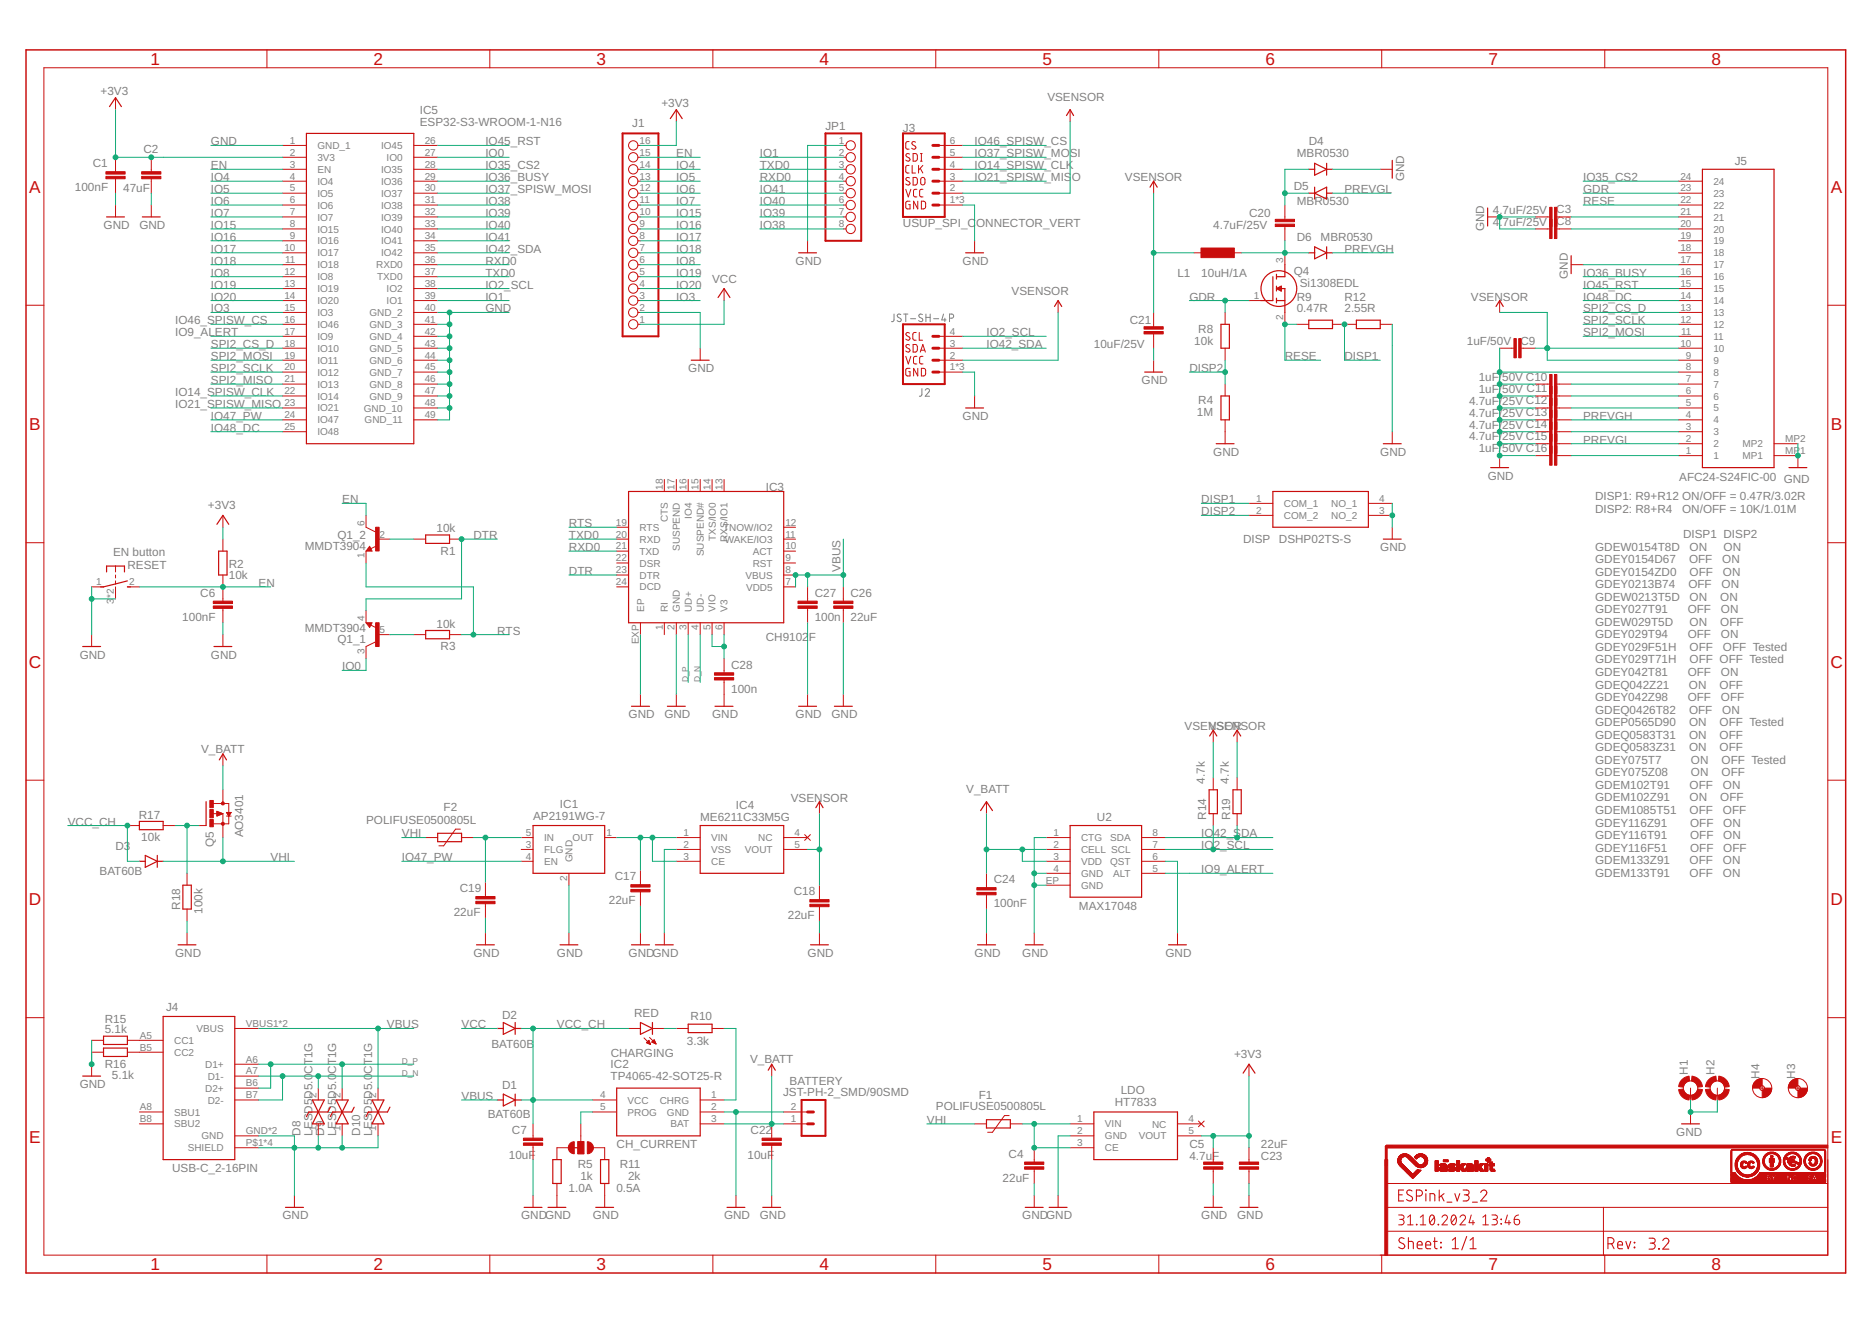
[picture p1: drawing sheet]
<svg xmlns="http://www.w3.org/2000/svg" width="297mm" height="210mm" viewBox="0 0 297 210" stroke-linecap="round" stroke-linejoin="round" font-family="sans-serif">
<defs><g id="words">
<g font-size="2.7" fill="#c90d0c">
<text x="23.9" y="10.3">1</text>
<text x="59.3" y="10.3">2</text>
<text x="94.7" y="10.3">3</text>
<text x="130" y="10.3">4</text>
<text x="165.4" y="10.3">5</text>
<text x="200.8" y="10.3">6</text>
<text x="236.2" y="10.3">7</text>
<text x="271.6" y="10.3">8</text>
<text x="4.6" y="30.6">A</text>
<text x="290.5" y="30.6">A</text>
<text x="4.6" y="68.2">B</text>
<text x="290.5" y="68.2">B</text>
<text x="4.6" y="105.9">C</text>
<text x="290.5" y="105.9">C</text>
<text x="4.6" y="143.6">D</text>
<text x="290.5" y="143.6">D</text>
<text x="4.6" y="181.3">E</text>
<text x="290.5" y="181.3">E</text>
<text x="23.9" y="201.5">1</text>
<text x="59.3" y="201.5">2</text>
<text x="94.7" y="201.5">3</text>
<text x="130" y="201.5">4</text>
<text x="165.4" y="201.5">5</text>
<text x="200.8" y="201.5">6</text>
<text x="236.2" y="201.5">7</text>
<text x="271.6" y="201.5">8</text>
</g>
<g font-size="1.9" fill="#808080">
<text x="16" y="15">+3V3</text>
<text x="104.9" y="16.9">+3V3</text>
<text x="166.2" y="16">VSENSOR</text>
<text x="33.5" y="23.1">GND</text>
<text x="66.6" y="19.9">ESP32-S3-WROOM-1-N16</text>
<text x="66.6" y="18">IC5</text>
<text x="77" y="23.1">IO45_RST</text>
<text x="100.3" y="20.1">J1</text>
<text x="131" y="20.7">JP1</text>
<text x="143.3" y="21">J3</text>
<text x="154.6" y="23.1">IO46_SPISW_CS</text>
<text x="207.7" y="23.1">D4</text>
<text x="14.7" y="26.6">C1</text>
<text x="22.8" y="24.2">C2</text>
<text x="33.5" y="26.9">EN</text>
<text x="33.5" y="28.7">IO4</text>
<text x="77" y="25">IO0</text>
<text x="77" y="26.9">IO35_CS2</text>
<text x="77" y="28.7">IO36_BUSY</text>
<text x="107.3" y="25">EN</text>
<text x="107.3" y="26.9">IO4</text>
<text x="107.3" y="28.7">IO5</text>
<text x="120.6" y="26.9">TXD0</text>
<text x="120.6" y="28.7">RXD0</text>
<text x="120.6" y="25">IO1</text>
<text x="154.6" y="25">IO37_SPISW_MOSI</text>
<text x="154.6" y="26.9">IO14_SPISW_CLK</text>
<text x="154.6" y="28.7">IO21_SPISW_MIS</text>
<text x="170.1" y="28.7">O</text>
<text x="178.5" y="28.7">VSENSOR</text>
<text x="205.8" y="25">MBR0530</text>
<text x="222.8" y="28.7" transform="rotate(-90 222.8 28.7)">GND</text>
<text x="251.2" y="28.7">IO35_CS2</text>
<text x="275.2" y="26.2">J5</text>
<text x="11.9" y="30.4">100nF</text>
<text x="19.6" y="30.5">47uF</text>
<text x="33.5" y="30.6">IO5</text>
<text x="33.5" y="32.5">IO6</text>
<text x="33.5" y="34.4">IO7</text>
<text x="77" y="34.4">IO39</text>
<text x="77" y="32.5">IO38</text>
<text x="77" y="30.6">IO37_SPISW_MOSI</text>
<text x="107.3" y="34.4">IO15</text>
<text x="107.3" y="30.6">IO6</text>
<text x="107.3" y="32.5">IO7</text>
<text x="120.6" y="30.6">IO41</text>
<text x="120.6" y="32.5">IO40</text>
<text x="120.6" y="34.4">IO39</text>
<text x="143.3" y="36">USUP_SPI_C</text>
<text x="154.9" y="36">ONNECTOR_VERT</text>
<text x="198.2" y="34.4">C20</text>
<text x="205.3" y="30.1">D5</text>
<text x="205.8" y="32.5">MBR0530</text>
<text x="213.3" y="30.6">PREVGL</text>
<text x="236.9" y="33.9">4.7uF/25V</text>
<text x="236.9" y="35.8">4.7uF/25V</text>
<text x="246.9" y="33.9">C3</text>
<text x="246.9" y="35.8">C8</text>
<text x="251.2" y="32.5">RESE</text>
<text x="251.2" y="30.6">GDR</text>
<text x="16.4" y="36.3">GND</text>
<text x="22.1" y="36.3">GND</text>
<text x="33.5" y="36.3">IO15</text>
<text x="33.5" y="38.2">IO16</text>
<text x="33.5" y="40.1">IO17</text>
<text x="77" y="38.2">IO41</text>
<text x="77" y="36.3">IO40</text>
<text x="77" y="40.1">IO42_SDA</text>
<text x="107.3" y="36.3">IO16</text>
<text x="107.3" y="38.2">IO17</text>
<text x="107.3" y="40.1">IO18</text>
<text x="120.6" y="36.3">IO38</text>
<text x="192.5" y="36.3">4.7uF/25V</text>
<text x="205.8" y="38.2">D6</text>
<text x="209.5" y="38.2">MBR0530</text>
<text x="213.3" y="40.1">PREVGH</text>
<text x="235.5" y="36.7" transform="rotate(-90 235.5 36.7)">GND</text>
<text x="33.5" y="42">IO18</text>
<text x="33.5" y="43.9">IO8</text>
<text x="33.5" y="45.8">IO19</text>
<text x="33.5" y="47.7">IO20</text>
<text x="77" y="43.9">TXD0</text>
<text x="77" y="42">RXD0</text>
<text x="77" y="47.7">IO1</text>
<text x="77" y="45.8">IO2_SCL</text>
<text x="107.3" y="42">IO8</text>
<text x="107.3" y="43.9">IO19</text>
<text x="107.3" y="45.8">IO20</text>
<text x="107.3" y="47.7">IO3</text>
<text x="113" y="44.8">VCC</text>
<text x="126.2" y="42">GND</text>
<text x="152.7" y="42">GND</text>
<text x="160.5" y="46.7">VSENSOR</text>
<text x="186.8" y="43.9">L1</text>
<text x="188.7" y="47.7">GDR</text>
<text x="190.6" y="43.9">10uH/1A</text>
<text x="205.3" y="43.6">Q4</text>
<text x="205.8" y="47.7">R9</text>
<text x="206.2" y="45.5">Si1308EDL</text>
<text x="213.3" y="47.7">R12</text>
<text x="233.4" y="47.7">VSENSOR</text>
<text x="248.7" y="44.3" transform="rotate(-90 248.7 44.3)">GND</text>
<text x="251.2" y="43.9">IO36_BUSY</text>
<text x="251.2" y="45.8">IO45_RST</text>
<text x="251.2" y="47.7">IO48_DC</text>
<text x="27.8" y="51.5">IO46_SPISW_CS</text>
<text x="27.8" y="53.4">IO9_ALERT</text>
<text x="33.5" y="49.6">IO3</text>
<text x="77" y="49.6">GND</text>
<text x="156.5" y="53.4">IO2_SCL</text>
<text x="179.3" y="51.5">C21</text>
<text x="190.1" y="52.8">R8</text>
<text x="205.8" y="49.6">0.47R</text>
<text x="213.3" y="49.6">2.55R</text>
<text x="251.2" y="49.6">SPI2_CS_D</text>
<text x="251.2" y="53.4">SPI2_MOSI</text>
<text x="251.2" y="51.5">SPI2_SCLK</text>
<text x="33.5" y="55.3">SPI2_CS_D</text>
<text x="33.5" y="57.1">SPI2_MOSI</text>
<text x="33.5" y="59">SPI2_SCLK</text>
<text x="109.2" y="59">GND</text>
<text x="156.5" y="55.3">IO42_SDA</text>
<text x="173.6" y="55.3">10uF/25V</text>
<text x="188.7" y="59">DISP2</text>
<text x="189.5" y="54.7">10k</text>
<text x="203.9" y="57.1">RESE</text>
<text x="213.3" y="57.1">DISP1</text>
<text x="232.7" y="54.7">1uF/50V</text>
<text x="241.3" y="54.7">C9</text>
<text x="27.8" y="62.8">IO14_SPISW_CLK</text>
<text x="27.8" y="64.7">IO21_SPISW_MISO</text>
<text x="33.5" y="60.9">SPI2_MISO</text>
<text x="181.1" y="60.9">GND</text>
<text x="190.1" y="64.2">R4</text>
<text x="233.1" y="64.2">4.7uF/25V C12</text>
<text x="234.6" y="60.4">1uF/50V C10</text>
<text x="234.6" y="62.3">1uF/50V C11</text>
<text x="33.5" y="66.6">IO47_PW</text>
<text x="33.5" y="68.5">IO48_DC</text>
<text x="152.7" y="66.6">GND</text>
<text x="189.9" y="66.1">1M</text>
<text x="233.1" y="66.1">4.7uF/25V C13</text>
<text x="233.1" y="68">4.7uF/25V C14</text>
<text x="233.1" y="69.9">4.7uF/25V C15</text>
<text x="234.6" y="71.8">1uF/50V C16</text>
<text x="251.2" y="66.6">PREVGH</text>
<text x="251.2" y="70.4">PREVGL</text>
<text x="121.5" y="78">IC3</text>
<text x="192.5" y="72.3">GND</text>
<text x="219" y="72.3">GND</text>
<text x="236.1" y="76.1">GND</text>
<text x="266.4" y="76.4">AFC24-S24FIC-00 GND</text>
<text x="33" y="80.8">+3V3</text>
<text x="54.3" y="79.9">EN</text>
<text x="90.3" y="83.7">RTS</text>
<text x="190.6" y="79.9">DISP1</text>
<text x="190.6" y="81.8">DISP2</text>
<text x="253.1" y="79.4">DISP1: R9+R12 ON/OFF = 0.47R/3.02R</text>
<text x="253.1" y="81.4">DISP2: R8+R4</text>
<text x="266.9" y="81.4">ON/OFF = 10K/1.01M</text>
<text x="17.9" y="88.2">EN button</text>
<text x="48.3" y="87.2">MMDT3904</text>
<text x="53.5" y="85.5">Q1_2</text>
<text x="69.3" y="84.4">10k</text>
<text x="69.9" y="88">R1</text>
<text x="75.1" y="85.5">DTR</text>
<text x="90.3" y="85.5">TXD0</text>
<text x="90.3" y="87.4">RXD0</text>
<text x="197.2" y="86.2">DISP</text>
<text x="202.9" y="86.2">DSHP02TS-S</text>
<text x="219" y="87.4">GND</text>
<text x="253.1" y="87.4">GDEW0154T8D</text>
<text x="253.1" y="89.3">GDEY0154D67</text>
<text x="267.1" y="85.4">DISP1 DISP2</text>
<text x="268" y="89.3">OFF</text>
<text x="268.1" y="87.4">ON</text>
<text x="273.3" y="89.3">ON</text>
<text x="273.5" y="87.4">ON</text>
<text x="20.2" y="90.3">RESET</text>
<text x="31.8" y="94.7">C6</text>
<text x="36.3" y="91.8">10k</text>
<text x="36.3" y="90.1">R2</text>
<text x="41" y="93.1">EN</text>
<text x="90.3" y="91.2">DTR</text>
<text x="129.3" y="94.7">C27</text>
<text x="133.3" y="90.8" transform="rotate(-90 133.3 90.8)">VBUS</text>
<text x="135" y="94.7">C26</text>
<text x="253.1" y="91.3">GDEY0154ZD0</text>
<text x="253.1" y="93.3">GDEY0213B74</text>
<text x="253.1" y="95.3">GDEW0213T5D</text>
<text x="267.9" y="93.3">OFF</text>
<text x="268.1" y="95.3">ON</text>
<text x="268.1" y="91.3">OFF</text>
<text x="273" y="95.3">ON</text>
<text x="273.2" y="93.3">ON</text>
<text x="273.4" y="91.3">ON</text>
<text x="28.9" y="98.5">100nF</text>
<text x="48.3" y="100.3">MMDT3904</text>
<text x="69.3" y="99.6">10k</text>
<text x="78.9" y="100.7">RTS</text>
<text x="121.5" y="101.6">CH9102</text>
<text x="128.3" y="101.6">F</text>
<text x="129.3" y="98.5">100n</text>
<text x="135" y="98.5">22uF</text>
<text x="253.1" y="97.3">GDEY027T91</text>
<text x="253.1" y="99.3">GDEW029T5D</text>
<text x="253.1" y="101.3">GDEY029T94</text>
<text x="267.8" y="97.3">OFF</text>
<text x="267.8" y="101.3">OFF</text>
<text x="268.1" y="99.3">ON</text>
<text x="273" y="99.3">OFF</text>
<text x="273.1" y="97.3">ON</text>
<text x="273.1" y="101.3">ON</text>
<text x="12.6" y="104.5">GND</text>
<text x="33.5" y="104.5">GND</text>
<text x="53.5" y="102">Q1_1</text>
<text x="54.3" y="106.4">IO0</text>
<text x="69.9" y="103.1">R3</text>
<text x="116" y="106.1">C28</text>
<text x="253.1" y="103.3">GDEY029F51H</text>
<text x="253.1" y="105.3">GDEY029T71H</text>
<text x="253.1" y="107.3">GDEY042T81</text>
<text x="267.8" y="107.3">OFF</text>
<text x="268.1" y="103.3">OFF</text>
<text x="268.1" y="105.3">OFF OFF Tested</text>
<text x="273.1" y="107.3">ON</text>
<text x="273.4" y="103.3">OFF Tested</text>
<text x="99.7" y="113.9">GND</text>
<text x="105.4" y="113.9">GND</text>
<text x="113" y="113.9">GND</text>
<text x="116" y="109.9">100n</text>
<text x="126.2" y="113.9">GND</text>
<text x="131.9" y="113.9">GND</text>
<text x="253.1" y="109.2">GDEQ042Z21</text>
<text x="253.1" y="111.2">GDEY042Z98</text>
<text x="253.1" y="113.2">GDEQ0426T82</text>
<text x="267.8" y="111.2">OFF</text>
<text x="268" y="109.2">ON</text>
<text x="268" y="113.2">OFF</text>
<text x="272.9" y="109.2">OFF</text>
<text x="273.1" y="111.2">OFF</text>
<text x="273.3" y="113.2">ON</text>
<text x="31.9" y="119.4">V_BATT</text>
<text x="188" y="115.8">VSENSENSOR</text>
<text x="191.7" y="115.8">V OR</text>
<text x="253.1" y="115.2">GDEP0565D90</text>
<text x="253.1" y="117.2">GDEQ0583T31</text>
<text x="253.1" y="119.2">GDEQ0583Z31</text>
<text x="268" y="117.2">ON</text>
<text x="268" y="119.2">ON</text>
<text x="268" y="115.2">ON</text>
<text x="272.9" y="117.2">OFF</text>
<text x="272.9" y="119.2">OFF</text>
<text x="272.9" y="115.2">OFF Tested</text>
<text x="153.3" y="125.9">V_BATT</text>
<text x="191.2" y="124.4" transform="rotate(-90 191.2 124.4)">4.7k</text>
<text x="195" y="124.4" transform="rotate(-90 195 124.4)">4.7k</text>
<text x="253.1" y="121.2">GDEY075T7</text>
<text x="253.1" y="123.2">GDEY075Z08</text>
<text x="253.1" y="125.2">GDEM102T91</text>
<text x="268.1" y="125.2">OFF</text>
<text x="268.3" y="121.2">ON</text>
<text x="268.3" y="123.2">ON</text>
<text x="273.2" y="121.2">OFF Tested</text>
<text x="273.2" y="123.2">OFF</text>
<text x="273.4" y="125.2">ON</text>
<text x="10.8" y="131">VCC_CH</text>
<text x="22" y="129.9">R17</text>
<text x="58.1" y="130.7">POLIFUSE0500805L</text>
<text x="70.4" y="128.6">F2</text>
<text x="84.6" y="130">AP2191WG-7</text>
<text x="88.9" y="128.1">IC1</text>
<text x="111.1" y="130.2">ME6211C33M5G</text>
<text x="116.8" y="128.3">IC4</text>
<text x="125.5" y="127.2">VSENSOR</text>
<text x="174" y="130.3">U2</text>
<text x="191.4" y="130" transform="rotate(-90 191.4 130)">R14</text>
<text x="195.2" y="130" transform="rotate(-90 195.2 130)">R19</text>
<text x="253.1" y="127.2">GDEM102Z91</text>
<text x="253.1" y="129.1">GDEM1085T51</text>
<text x="253.1" y="131.1">GDEY116Z91</text>
<text x="268.1" y="127.2">ON</text>
<text x="268.1" y="129.1">OFF</text>
<text x="268.2" y="131.1">OFF</text>
<text x="273" y="127.2">OFF</text>
<text x="273.4" y="129.1">OFF</text>
<text x="273.4" y="131.1">ON</text>
<text x="18.3" y="134.9">D3</text>
<text x="22.4" y="133.4">10k</text>
<text x="33.9" y="134.4" transform="rotate(-90 33.9 134.4)">Q5</text>
<text x="38.6" y="132.9" transform="rotate(-90 38.6 132.9)">AO3401</text>
<text x="42.9" y="136.7">VHI</text>
<text x="63.8" y="132.9">VHI</text>
<text x="63.8" y="136.7">IO47_PW</text>
<text x="190.6" y="134.8">IO</text>
<text x="190.6" y="132.9">IO</text>
<text x="192.6" y="134.8">2_SCL</text>
<text x="192.6" y="132.9">42_SDA</text>
<text x="253.1" y="133.1">GDEY116T91</text>
<text x="253.1" y="135.1">GDEY116F51</text>
<text x="253.1" y="137.1">GDEM133Z91</text>
<text x="268.1" y="137.1">OFF</text>
<text x="268.2" y="133.1">OFF</text>
<text x="268.2" y="135.1">OFF</text>
<text x="273.4" y="137.1">ON</text>
<text x="273.4" y="133.1">ON</text>
<text x="273.4" y="135.1">OFF</text>
<text x="15.8" y="138.9">BAT60B</text>
<text x="72.9" y="141.6">C19</text>
<text x="96.6" y="143.5">22uF</text>
<text x="97.6" y="139.7">C17</text>
<text x="126" y="142.1">C18</text>
<text x="157.7" y="143.9">100nF</text>
<text x="157.7" y="140.2">C24</text>
<text x="190.6" y="138.6">IO9_ALERT</text>
<text x="253.1" y="139.1">GDEM133T91</text>
<text x="268.1" y="139.1">OFF</text>
<text x="273.4" y="139.1">ON</text>
<text x="28.6" y="144.3" transform="rotate(-90 28.6 144.3)">R18</text>
<text x="32.1" y="145" transform="rotate(-90 32.1 145)">100k</text>
<text x="72" y="145.4">22uF</text>
<text x="125" y="145.8">22uF</text>
<text x="171.2" y="144.3">MAX17048</text>
<text x="27.8" y="151.8">GND</text>
<text x="75.1" y="151.8">GND</text>
<text x="88.4" y="151.8">GND</text>
<text x="99.7" y="151.8">GNDGND</text>
<text x="128.1" y="151.8">GND</text>
<text x="154.6" y="151.8">GND</text>
<text x="162.2" y="151.8">GND</text>
<text x="184.9" y="151.8">GND</text>
<text x="26.4" y="160.4">J4</text>
<text x="79.7" y="161.7">D2</text>
<text x="100.6" y="161.4">RED</text>
<text x="109.6" y="161.8">R10</text>
<text x="16.6" y="163.9">5.1k</text>
<text x="16.6" y="162.2">R15</text>
<text x="61.4" y="163.2">VBUS</text>
<text x="73.2" y="163.2">VCC</text>
<text x="78" y="166.2">BAT60B</text>
<text x="88.4" y="163.2">VCC_CH</text>
<text x="96.9" y="167.8">CHARGING</text>
<text x="109" y="165.8">3.3k</text>
<text x="195.8" y="167.9">+3V3</text>
<text x="12.6" y="172.6">GND</text>
<text x="16.6" y="169.4">R16</text>
<text x="17.8" y="171.1">5.1k</text>
<text x="49.6" y="170.4" transform="rotate(-90 49.6 170.4)">CT1G</text>
<text x="53.4" y="170.4" transform="rotate(-90 53.4 170.4)">CT1G</text>
<text x="59" y="170.4" transform="rotate(-90 59 170.4)">CT1G</text>
<text x="79.7" y="172.8">D1</text>
<text x="96.9" y="171.4">TP4065-42-SOT25-R</text>
<text x="96.9" y="169.5">IC2</text>
<text x="119" y="168.7">V_BATT</text>
<text x="124.3" y="174">JST-PH-2_SMD/90SMD</text>
<text x="125.3" y="172.1">BATTERY</text>
<text x="177.8" y="173.5">LDO</text>
<text x="267.8" y="170.5" transform="rotate(-90 267.8 170.5)">H1</text>
<text x="272.1" y="170.5" transform="rotate(-90 272.1 170.5)">H2</text>
<text x="279.2" y="171.1" transform="rotate(-90 279.2 171.1)">H4</text>
<text x="284.8" y="171.1" transform="rotate(-90 284.8 171.1)">H3</text>
<text x="73.2" y="174.5">VBUS</text>
<text x="77.4" y="177.4">BAT60B</text>
<text x="81.2" y="179.9">C7</text>
<text x="119.1" y="179.9">C22</text>
<text x="147.1" y="178.3">VHI</text>
<text x="148.5" y="176.1">POLIFUSE0500805L</text>
<text x="155.3" y="174.4">F1</text>
<text x="176.9" y="175.4">HT7833</text>
<text x="27.3" y="185.9">USB-C_2-16PIN</text>
<text x="47.7" y="180.2" transform="rotate(-90 47.7 180.2)">D8</text>
<text x="49.6" y="180.2" transform="rotate(-90 49.6 180.2)">LESD5D5.0</text>
<text x="51.5" y="180.2" transform="rotate(-90 51.5 180.2)">D9</text>
<text x="53.4" y="180.2" transform="rotate(-90 53.4 180.2)">LESD5D5.0</text>
<text x="57.1" y="180.2" transform="rotate(-90 57.1 180.2)">D10</text>
<text x="59" y="180.2" transform="rotate(-90 59 180.2)">LESD5D5.0</text>
<text x="80.8" y="183.9">10uF</text>
<text x="91.7" y="185.3">R5</text>
<text x="97.8" y="182.1">CH_CURRENT</text>
<text x="98.3" y="185.3">R11</text>
<text x="118.6" y="183.9">10uF</text>
<text x="160" y="183.7">C4</text>
<text x="188.7" y="184">4.7uF</text>
<text x="188.7" y="182.1">C5</text>
<text x="200.1" y="182.1">22uF</text>
<text x="200.1" y="184">C23</text>
<text x="266" y="180.2">GND</text>
<text x="90.2" y="189.1">1.0A</text>
<text x="92.1" y="187.2">1k</text>
<text x="97.8" y="189.1">0.5A</text>
<text x="99.7" y="187.2">2k</text>
<text x="159.1" y="187.5">22uF</text>
<text x="44.8" y="193.5">GND</text>
<text x="82.7" y="193.5">GNDGND</text>
<text x="94.1" y="193.5">GND</text>
<text x="114.9" y="193.5">GND</text>
<text x="120.6" y="193.5">GND</text>
<text x="162.2" y="193.5">GNDGND</text>
<text x="190.6" y="193.5">GND</text>
<text x="196.3" y="193.5">GND</text>
</g>
<g font-size="1.6" fill="#808080">
<text x="46" y="22.8">1</text>
<text x="50.4" y="23.6">GND_1</text>
<text x="60.5" y="23.6">IO45</text>
<text x="67.4" y="22.8">26</text>
<text x="101.5" y="22.8">16</text>
<text x="133.1" y="22.8">1</text>
<text x="150.7" y="22.8">6</text>
<text x="46" y="24.7">2</text>
<text x="46" y="26.6">3</text>
<text x="46" y="28.5">4</text>
<text x="50.4" y="25.5">3V3</text>
<text x="50.4" y="27.4">EN</text>
<text x="50.4" y="29.3">IO4</text>
<text x="60.5" y="27.4">IO35</text>
<text x="60.5" y="29.3">IO36</text>
<text x="61.4" y="25.5">IO0</text>
<text x="67.4" y="24.7">27</text>
<text x="67.4" y="26.6">28</text>
<text x="67.4" y="28.5">29</text>
<text x="101.5" y="28.5">13</text>
<text x="101.5" y="26.6">14</text>
<text x="101.5" y="24.7">15</text>
<text x="133.1" y="24.7">2</text>
<text x="133.1" y="26.6">3</text>
<text x="133.1" y="28.5">4</text>
<text x="150.7" y="28.5">3</text>
<text x="150.7" y="26.6">4</text>
<text x="150.7" y="24.7">5</text>
<text x="266.6" y="28.5">24</text>
<text x="271.9" y="29.3">24</text>
<text x="46" y="30.4">5</text>
<text x="46" y="32.3">6</text>
<text x="46" y="34.2">7</text>
<text x="50.4" y="31.2">IO5</text>
<text x="50.4" y="33.1">IO6</text>
<text x="50.4" y="35">IO7</text>
<text x="60.5" y="31.2">IO37</text>
<text x="60.5" y="33.1">IO38</text>
<text x="60.5" y="35">IO39</text>
<text x="67.4" y="30.4">30</text>
<text x="67.4" y="32.3">31</text>
<text x="67.4" y="34.2">32</text>
<text x="101.5" y="34.2">10</text>
<text x="101.5" y="32.3">11</text>
<text x="101.5" y="30.4">12</text>
<text x="133.1" y="30.4">5</text>
<text x="133.1" y="32.3">6</text>
<text x="133.1" y="34.2">7</text>
<text x="150.7" y="32.3">1*3</text>
<text x="150.7" y="30.4">2</text>
<text x="266.6" y="34.2">21</text>
<text x="266.6" y="32.3">22</text>
<text x="266.6" y="30.4">23</text>
<text x="271.9" y="35">21</text>
<text x="271.9" y="33.1">22</text>
<text x="271.9" y="31.2">23</text>
<text x="45.1" y="39.8">10</text>
<text x="45.2" y="41.7">11</text>
<text x="46" y="36.1">8</text>
<text x="46" y="37.9">9</text>
<text x="50.4" y="36.9">IO15</text>
<text x="50.4" y="38.8">IO16</text>
<text x="50.4" y="40.7">IO17</text>
<text x="60.5" y="36.9">IO40</text>
<text x="60.5" y="38.8">IO41</text>
<text x="60.5" y="40.7">IO42</text>
<text x="67.4" y="36.1">33</text>
<text x="67.4" y="37.9">34</text>
<text x="67.4" y="39.8">35</text>
<text x="67.4" y="41.7">36</text>
<text x="101.5" y="41.7">6</text>
<text x="101.5" y="39.8">7</text>
<text x="101.5" y="37.9">8</text>
<text x="101.5" y="36.1">9</text>
<text x="133.1" y="36.1">8</text>
<text x="203.6" y="41.7" transform="rotate(-90 203.6 41.7)">3</text>
<text x="266.6" y="41.7">17</text>
<text x="266.6" y="39.8">18</text>
<text x="266.6" y="37.9">19</text>
<text x="266.6" y="36.1">20</text>
<text x="271.9" y="40.7">18</text>
<text x="271.9" y="38.8">19</text>
<text x="271.9" y="36.9">20</text>
<text x="45.1" y="43.6">12</text>
<text x="45.1" y="45.5">13</text>
<text x="45.1" y="47.4">14</text>
<text x="50.4" y="42.6">IO18</text>
<text x="50.4" y="44.5">IO8</text>
<text x="50.4" y="46.4">IO19</text>
<text x="59.7" y="42.6">RXD0</text>
<text x="59.9" y="44.5">TXD0</text>
<text x="61.4" y="46.4">IO2</text>
<text x="67.4" y="43.6">37</text>
<text x="67.4" y="45.5">38</text>
<text x="67.4" y="47.4">39</text>
<text x="101.5" y="47.4">3</text>
<text x="101.5" y="45.5">4</text>
<text x="101.5" y="43.6">5</text>
<text x="198.9" y="47.4">1</text>
<text x="266.6" y="47.4">14</text>
<text x="266.6" y="45.5">15</text>
<text x="266.6" y="43.6">16</text>
<text x="271.9" y="46.4">15</text>
<text x="271.9" y="44.5">16</text>
<text x="271.9" y="42.6">17</text>
<text x="45.1" y="49.3">15</text>
<text x="45.1" y="51.2">16</text>
<text x="45.1" y="53.1">17</text>
<text x="50.4" y="48.2">IO20</text>
<text x="50.4" y="50.1">IO3</text>
<text x="50.4" y="52">IO46</text>
<text x="50.4" y="53.9">IO9</text>
<text x="58.6" y="50.1">GND_2</text>
<text x="58.6" y="52">GND_3</text>
<text x="58.6" y="53.9">GND_4</text>
<text x="61.4" y="48.3">IO1</text>
<text x="67.4" y="49.3">40</text>
<text x="67.4" y="51.2">41</text>
<text x="67.4" y="53.1">42</text>
<text x="101.5" y="51.2">1</text>
<text x="101.5" y="49.3">2</text>
<text x="150.7" y="53.1">4</text>
<text x="203.6" y="50.7" transform="rotate(-90 203.6 50.7)">2</text>
<text x="266.6" y="51.2">12</text>
<text x="266.6" y="49.3">13</text>
<text x="266.7" y="53.1">11</text>
<text x="271.9" y="53.9">11</text>
<text x="271.9" y="52">12</text>
<text x="271.9" y="50.1">13</text>
<text x="271.9" y="48.2">14</text>
<text x="45.1" y="55">18</text>
<text x="45.1" y="56.9">19</text>
<text x="45.1" y="58.8">20</text>
<text x="50.4" y="55.8">IO10</text>
<text x="50.4" y="57.7">IO11</text>
<text x="50.4" y="59.6">IO12</text>
<text x="58.6" y="55.8">GND_5</text>
<text x="58.6" y="57.7">GND_6</text>
<text x="58.6" y="59.6">GND_7</text>
<text x="67.4" y="55">43</text>
<text x="67.4" y="56.9">44</text>
<text x="67.4" y="58.8">45</text>
<text x="150.7" y="58.8">1*3</text>
<text x="150.7" y="56.9">2</text>
<text x="150.7" y="55">3</text>
<text x="266.6" y="55">10</text>
<text x="267.5" y="58.8">8</text>
<text x="267.5" y="56.9">9</text>
<text x="271.9" y="59.6">8</text>
<text x="271.9" y="57.7">9</text>
<text x="271.9" y="55.8">10</text>
<text x="45.1" y="60.7">21</text>
<text x="45.1" y="62.6">22</text>
<text x="45.1" y="64.5">23</text>
<text x="50.4" y="61.5">IO13</text>
<text x="50.4" y="63.4">IO14</text>
<text x="50.4" y="65.3">IO21</text>
<text x="57.7" y="65.3">GND_10</text>
<text x="58.6" y="61.5">GND_8</text>
<text x="58.6" y="63.4">GND_9</text>
<text x="67.4" y="60.7">46</text>
<text x="67.4" y="62.6">47</text>
<text x="67.4" y="64.5">48</text>
<text x="267.5" y="64.5">5</text>
<text x="267.5" y="62.6">6</text>
<text x="267.5" y="60.7">7</text>
<text x="271.9" y="65.3">5</text>
<text x="271.9" y="63.4">6</text>
<text x="271.9" y="61.5">7</text>
<text x="45.1" y="66.3">24</text>
<text x="45.1" y="68.2">25</text>
<text x="50.4" y="67.2">IO47</text>
<text x="50.4" y="69.1">IO48</text>
<text x="57.9" y="67.2">GND_11</text>
<text x="67.4" y="66.3">49</text>
<text x="267.5" y="70.1">2</text>
<text x="267.5" y="68.2">3</text>
<text x="267.5" y="66.3">4</text>
<text x="271.9" y="71">2</text>
<text x="271.9" y="69.1">3</text>
<text x="271.9" y="67.2">4</text>
<text x="276.5" y="71">MP2</text>
<text x="283.2" y="70.1">MP2</text>
<text x="105.2" y="77.7" transform="rotate(-90 105.2 77.7)">18</text>
<text x="107" y="77.7" transform="rotate(-90 107 77.7)">17</text>
<text x="108.9" y="77.7" transform="rotate(-90 108.9 77.7)">16</text>
<text x="110.8" y="77.7" transform="rotate(-90 110.8 77.7)">15</text>
<text x="112.7" y="77.7" transform="rotate(-90 112.7 77.7)">14</text>
<text x="114.6" y="77.7" transform="rotate(-90 114.6 77.7)">13</text>
<text x="267.5" y="72">1</text>
<text x="271.9" y="72.9">1</text>
<text x="276.5" y="72.9">MP1</text>
<text x="283.2" y="72">MP1</text>
<text x="57.8" y="83.4" transform="rotate(-90 57.8 83.4)">6</text>
<text x="97.7" y="83.4">19</text>
<text x="106" y="82.9" transform="rotate(-90 106 82.9)">CTS</text>
<text x="109.8" y="82.3" transform="rotate(-90 109.8 82.3)">IO4</text>
<text x="124.6" y="83.4">12</text>
<text x="199.3" y="79.6">1</text>
<text x="199.3" y="81.5">2</text>
<text x="203.7" y="80.4">COM_1</text>
<text x="203.7" y="82.3">COM_2</text>
<text x="211.2" y="82.3">NO_2</text>
<text x="211.2" y="80.4">NO_1</text>
<text x="218.9" y="81.5">3</text>
<text x="218.9" y="79.6">4</text>
<text x="57.8" y="88.6" transform="rotate(-90 57.8 88.6)">1</text>
<text x="60.2" y="85.3">2</text>
<text x="97.7" y="89.1">22</text>
<text x="97.7" y="87.2">21</text>
<text x="97.7" y="85.3">20</text>
<text x="101.5" y="89.9">DSR</text>
<text x="101.5" y="88">TXD</text>
<text x="101.5" y="86.1">RXD</text>
<text x="101.5" y="84.2">RTS</text>
<text x="107.9" y="87.4" transform="rotate(-90 107.9 87.4)">SUSPEND</text>
<text x="111.7" y="88.3" transform="rotate(-90 111.7 88.3)">SUSPEND#</text>
<text x="113.6" y="85.8" transform="rotate(-90 113.6 85.8)">TXS/IO0</text>
<text x="114.8" y="84.2">TNOW/IO2</text>
<text x="115" y="86.1">WAKE/IO3</text>
<text x="115.5" y="86" transform="rotate(-90 115.5 86)">RXS/IO1</text>
<text x="119.4" y="88">ACT</text>
<text x="119.4" y="89.9">RST</text>
<text x="124.6" y="87.2">10</text>
<text x="124.6" y="89.1">9</text>
<text x="124.6" y="85.3">11</text>
<text x="15.3" y="92.9">1</text>
<text x="18.1" y="95.8" transform="rotate(-90 18.1 95.8)">3</text>
<text x="18.1" y="94.9" transform="rotate(-90 18.1 94.9)">*2</text>
<text x="20.5" y="92.9">2</text>
<text x="97.7" y="91">23</text>
<text x="97.7" y="92.9">24</text>
<text x="101.5" y="91.8">DTR</text>
<text x="101.5" y="93.7">DCD</text>
<text x="118.3" y="91.8">VBUS</text>
<text x="118.4" y="93.7">VDD5</text>
<text x="124.6" y="91">8</text>
<text x="124.6" y="92.9">7</text>
<text x="57.8" y="98.5" transform="rotate(-90 57.8 98.5)">4</text>
<text x="60.2" y="100.4">5</text>
<text x="102.2" y="97.1" transform="rotate(-90 102.2 97.1)">EP</text>
<text x="105.2" y="100" transform="rotate(-90 105.2 100)">1</text>
<text x="106" y="97.1" transform="rotate(-90 106 97.1)">RI</text>
<text x="107" y="100" transform="rotate(-90 107 100)">2</text>
<text x="107.9" y="97.1" transform="rotate(-90 107.9 97.1)">GND</text>
<text x="108.9" y="100" transform="rotate(-90 108.9 100)">3</text>
<text x="109.8" y="97.1" transform="rotate(-90 109.8 97.1)">UD+</text>
<text x="110.8" y="100" transform="rotate(-90 110.8 100)">4</text>
<text x="111.7" y="97.1" transform="rotate(-90 111.7 97.1)">UD-</text>
<text x="112.7" y="100" transform="rotate(-90 112.7 100)">5</text>
<text x="113.6" y="97.1" transform="rotate(-90 113.6 97.1)">VIO</text>
<text x="114.6" y="100" transform="rotate(-90 114.6 100)">6</text>
<text x="115.5" y="97.1" transform="rotate(-90 115.5 97.1)">V3</text>
<text x="57.8" y="103.7" transform="rotate(-90 57.8 103.7)">3</text>
<text x="101.4" y="102.2" transform="rotate(-90 101.4 102.2)">EXP</text>
<text x="83.4" y="132.6">5</text>
<text x="83.4" y="136.4">4</text>
<text x="83.4" y="134.5">3</text>
<text x="86.3" y="133.4">IN</text>
<text x="86.3" y="137.2">EN</text>
<text x="86.3" y="135.3">FLG</text>
<text x="90.8" y="136.8" transform="rotate(-90 90.8 136.8)">GND</text>
<text x="90.9" y="133.4">OUT</text>
<text x="96.2" y="132.6">1</text>
<text x="108.5" y="132.6">1</text>
<text x="108.5" y="134.5">2</text>
<text x="108.5" y="136.4">3</text>
<text x="112.8" y="133.4">VIN</text>
<text x="112.8" y="135.3">VSS</text>
<text x="112.8" y="137.2">CE</text>
<text x="118.2" y="135.3">VOUT</text>
<text x="120.3" y="133.4">NC</text>
<text x="126.1" y="132.6">4</text>
<text x="126.1" y="134.5">5</text>
<text x="167.2" y="132.6">1</text>
<text x="167.2" y="134.5">2</text>
<text x="167.2" y="136.4">3</text>
<text x="171.5" y="133.4">CTG</text>
<text x="171.5" y="135.3">CELL SCL</text>
<text x="171.5" y="137.2">VDD</text>
<text x="176.1" y="137.2">QST</text>
<text x="176.1" y="133.4">SDA</text>
<text x="182.9" y="136.4">6</text>
<text x="182.9" y="134.5">7</text>
<text x="182.9" y="132.6">8</text>
<text x="90" y="139.7" transform="rotate(-90 90 139.7)">2</text>
<text x="165.9" y="140.2">EP</text>
<text x="167.2" y="138.3">4</text>
<text x="171.5" y="139.1">GND</text>
<text x="171.5" y="141">GND</text>
<text x="176.6" y="139.1">ALT</text>
<text x="182.9" y="138.3">5</text>
<text x="22.2" y="164.8">A5</text>
<text x="22.2" y="166.7">B5</text>
<text x="27.6" y="165.6">CC1</text>
<text x="27.6" y="167.5">CC2</text>
<text x="31.2" y="163.7">VBUS</text>
<text x="39" y="162.9">VBUS1*2</text>
<text x="32.6" y="169.4">D1+</text>
<text x="32.6" y="173.2">D2+</text>
<text x="33" y="171.3">D1-</text>
<text x="39" y="168.6">A6</text>
<text x="39" y="170.5">A7</text>
<text x="39" y="172.4">B6</text>
<text x="22.2" y="176.2">A8</text>
<text x="22.2" y="178">B8</text>
<text x="27.6" y="177">SBU1</text>
<text x="27.6" y="178.9">SBU2</text>
<text x="33" y="175.1">D2-</text>
<text x="39" y="179.9">GND*2</text>
<text x="39" y="174.3">B7</text>
<text x="50.2" y="179.5" transform="rotate(-90 50.2 179.5)">1</text>
<text x="50.2" y="174.3" transform="rotate(-90 50.2 174.3)">2</text>
<text x="54" y="179.5" transform="rotate(-90 54 179.5)">1</text>
<text x="54" y="174.3" transform="rotate(-90 54 174.3)">2</text>
<text x="59.7" y="179.5" transform="rotate(-90 59.7 179.5)">1</text>
<text x="59.7" y="174.3" transform="rotate(-90 59.7 174.3)">2</text>
<text x="95.2" y="174.3">4</text>
<text x="95.2" y="176.2">5</text>
<text x="99.6" y="175.1">VCC</text>
<text x="99.6" y="177">PROG</text>
<text x="104.7" y="175.1">CHRG</text>
<text x="105.8" y="177">GND</text>
<text x="106.4" y="178.9">BAT</text>
<text x="112.8" y="174.3">1</text>
<text x="112.8" y="176.2">2</text>
<text x="112.8" y="178">3</text>
<text x="125.5" y="178">1</text>
<text x="125.5" y="176.2">2</text>
<text x="170.9" y="178">1</text>
<text x="170.9" y="179.9">2</text>
<text x="175.3" y="178.9">VIN</text>
<text x="182.8" y="178.9">NC</text>
<text x="188.6" y="178">4</text>
<text x="188.6" y="179.9">5</text>
<text x="29.8" y="182.7">SHIELD</text>
<text x="32" y="180.8">GND</text>
<text x="39" y="181.8">P$1*4</text>
<text x="170.9" y="181.8">3</text>
<text x="175.3" y="180.8">GND</text>
<text x="175.3" y="182.7">CE</text>
<text x="180.7" y="180.8">VOUT</text>
</g>
<g font-size="1.3" fill="#808080">
<text x="109.2" y="108.3" transform="rotate(-90 109.2 108.3)">D_P</text>
<text x="111.1" y="108.3" transform="rotate(-90 111.1 108.3)">D_N</text>
<text x="63.8" y="168.8">D_P</text>
<text x="63.8" y="170.7">D_N</text>
</g>
</g></defs>
<g fill="none" stroke="#808080" stroke-width=".16">
<path d="M141.9 49.8l-.1 1.1-.3 .1M142.9 49.9l-.4-.1-.1 .3 .1 .2 .4 .2a.3 .3 0 0 1 0 .5 .3 .3 0 0 1-.4-.1h-.2M143.4 49.8h.7M143.7 49.8v1.2M144.5 50.6h.8M146.4 49.9l-.4-.1-.2 .3 .1 .2 .4 .2a.33 .33 0 0 1-.1 .5 .33 .33 0 0 1-.4-.1M146.9 49.8v1.2M146.9 50.4h.7M147.6 49.8v1.2M148.1 50.6h.8M149.7 49.8l-.3 1h.7M149.9 50.5v.5"/>
<path d="M150.7 50.5h.3a.33 .33 0 0 0 .3-.3 .33 .33 0 0 0-.3-.4h-.3v1.2M146.3 61.7v1l-.4 .2M146.8 61.9a.33 .33 0 0 1 .5-.2 .33 .33 0 0 1 .1 .5l-.6 .7h.7"/>
</g>
<g fill="none" stroke="#c90d0c" stroke-width=".19">
<path d="M17.4 16.9l.9-1.4 1 1.4M106.4 18.8l.9-1.4 .9 1.4M169.2 18.3l.6-.9 .5 .9M16.9 34.4h2.8M22.6 34.4h2.8M48.6 21.2h17.1v49.2h-17.1zM182.5 29.7l.5-1 .6 1M207.7 26.9h.9M207.7 30.6h.9M208.6 25.9l1.9 1-1.9 .9zM208.6 30.6l1.9-.9v1.9zM208.6 29.7v1.9"/>
<path d="M208.6 39.2l1.9 .9-1.9 1zM210.5 25.9v1.9M210.5 39.2v1.9M210.5 26.9h.9M210.5 30.6h.9M220.9 25.4v2.9M236.1 33v2.9M270.1 26.9h11.4v47.3h-11.4zM109.7 57.1h2.8M113.9 47.2l1-1.4 .9 1.4M126.7 40.1h2.9M153.2 40.1h2.9"/>
<path d="M167.3 48.6l.6-.9 .6 .9M181.6 59h2.9M193.7 51.5h1.4v3.7h-1.4zM202 43.9v3.8h-1.9M202.5 45.8h1.4v3.8M202.5 47.7h1.4M202.5 43.5v.8M202.5 45.4v.8M202.5 47.3v.7M202.5 45.8l.8-.4v.8zM202.6 45.8h.7M202.8 45.7h.5"/>
<path d="M202.9 46h.4M203.1 45.5h.2M203.2 46.1h.1M203.9 42v1.9h-1.4M207.7 40.1h.9M207.7 50.8h3.7v1.3h-3.7zM210.5 40.1h.9M215.2 50.8h3.8v1.3h-3.8zM237.4 48.6l.6-.9 .5 .9M249.3 40.6v2.8M99.7 78h24.7v20.8h-24.7zM153.2 64.7h2.9"/>
<path d="M193 70.4h2.8M193.7 62.8h1.4v3.8h-1.4zM202 78h15.1v5.7h-15.1zM219.5 70.4h2.8M236.5 74.2h2.9M283.9 74.2h2.8M16.9 90.7v-.9h2.8v.9M20.2 92.2l-3.8 .9h-.4M20.2 93.1h.5M34.4 83.2l1-1.4 .9 1.4M34.7 87.4h1.3v3.8h-1.3zM58.7 87.1l-.2 .1h.3l-.1-.3-.4 .4h.5"/>
<path d="M58.8 98.9h-.5l.4 .5 .1-.4h-.3l.2 .2M67.5 84.9h3.8v1.3h-3.8zM219.5 85.5h2.8M13.1 102.6h2.9M34 102.6h2.8M67.5 100h3.8v1.3h-3.8zM100.2 112.1h2.9M105.9 112.1h2.8M113.5 112.1h2.8M126.7 112.1h2.9M132.4 112.1h2.8M191.9 116.8l.6-1 .6 1"/>
<path d="M195.7 116.8l.6-1 .6 1M22.1 130.3h3.8v1.3h-3.8zM22.1 136.7h1M23.1 135.7l1.9 1-1.9 .9zM25 135.7v1.9M25 136.7h.9M32.7 127.2v3.8M34.8 120.6l.6-1 .5 1M69.4 132.2h3.8v1.3h-3.8zM84.6 131h11.3v7.6h-11.3zM111.1 131h13.3v7.6h-13.3zM129.5 128.1l.5-.9 .6 .9"/>
<path d="M155.6 128.6l.9-1.4 1 1.4M169.8 131h11.3v11.3h-11.3zM191.9 125.3h1.3v3.8h-1.3zM195.6 125.3h1.4v3.8h-1.4zM28.3 149.9h2.8M29 140.4h1.4v3.8h-1.4zM75.6 149.9h2.8M88.9 149.9h2.8M100.2 149.9h2.9M104 149.9h2.8M128.6 149.9h2.8M155.1 149.9h2.9"/>
<path d="M162.7 149.9h2.8M185.4 149.9h2.9M13.1 170.7h2.9M16.4 164.4h3.8v1.3h-3.8zM16.4 166.3h3.8v1.3h-3.8zM25.9 161.3h11.4v22.7h-11.4zM49.6 174.5h1.9l-1 1.9zM50.5 176.4l1 1.9h-1.9zM52.4 175.7l-.4 .7h-3l-.4 .8M53.3 174.5h1.9l-.9 1.9zM54.3 176.4l.9 1.9h-1.9zM56.2 175.7l-.4 .7h-3l-.4 .8"/>
<path d="M59 174.5h1.9l-.9 1.9zM60 176.4l.9 1.9h-1.9zM61.9 175.7l-.4 .7h-3l-.4 .8M78.9 174.5h1M78.9 163.2h1M79.9 173.6l1.8 .9-1.8 1zM79.9 162.2l1.8 1-1.8 .9zM81.7 162.2v1.9M81.7 173.6v1.9M81.7 174.5h1M81.7 163.2h1M97.9 172.6h13.2v7.6h-13.2z"/>
<path d="M101.6 162.2l1.9 1-1.9 .9zM103.5 162.2v1.9M109.2 162.5h3.8v1.3h-3.8zM121.9 169.8l.5-1 .6 1M156.5 177.7h3.8v1.3h-3.8zM173.6 176.4h13.2v7.6h-13.2zM197.3 170.3l.9-1.5 .9 1.5M266.8 178.3h2.9M45.3 191.6h2.9M83.2 191.6h2.8M87 191.6h2.8M87.7 184h1.3v3.8h-1.3z"/>
<path d="M90.3 182.1h1.9M94.5 191.6h2.9M95.3 184h1.3v3.8h-1.3zM115.4 191.6h2.8M121 191.6h2.9M162.7 191.6h2.8M166.5 191.6h2.8M191.1 191.6h2.8M196.8 191.6h2.8"/>
<circle cx="202.9" cy="45.8" r="2.84"/>
</g>
<g fill="none" stroke="#c90d0c" stroke-width=".16">
<path d="M7 10.8h283v188.3h-283zM18.3 15.5v1.9M42.4 7.9v2.9M77.7 7.9v2.9M107.3 17.4v1.9M113.1 7.9v2.9M148.5 7.9v2.9M169.8 17.4v1.9M183.9 7.9v2.9M219.2 7.9v2.9M254.6 7.9v2.9M18.3 25v2.2"/>
<path d="M18.3 28.4v2.2M18.3 32.5v1.9M24 25v2.2M24 28.4v2.2M24 32.5v1.9M44.8 38.2h3.8M44.8 36.3h3.8M44.8 34.4h3.8M44.8 32.5h3.8M44.8 30.6h3.8M44.8 28.7h3.8M44.8 26.9h3.8"/>
<path d="M44.8 25h3.8M44.8 23.1h3.8M65.7 38.2h3.7M65.7 36.3h3.7M65.7 34.4h3.7M65.7 32.5h3.7M65.7 30.6h3.7M65.7 28.7h3.7M65.7 26.9h3.7M65.7 25h3.7M65.7 23.1h3.7M101.2 38.2h.4"/>
<path d="M101.2 36.3h.4M101.2 34.4h.4M101.2 32.5h.4M101.2 30.6h.4M101.2 28.7h.4M101.2 26.9h.4M101.2 25h.4M101.2 23.1h.4M128.1 38.2v1.9M133.8 36.3h.4M133.8 34.4h.4M133.8 32.5h.4"/>
<path d="M133.8 30.6h.4M133.8 28.7h.4M133.8 26.9h.4M133.8 25h.4M133.8 23.1h.4M143.7 30l.4 1.2 .4-1.2M144.3 26.2l-.5 .1-.1 .2v.8l.2 .1 .4 .1M144.3 22.5h-.5l-.1 .2v.8l.2 .1 .4 .1M144.3 28.2h-.4l-.2 .2 .1 .2 .5 .3a.3 .3 0 0 1 0 .4 .3 .3 0 0 1-.5 0l-.1-.1M144.3 24.4h-.4l-.2 .2 .2 .3 .4 .2a.3 .3 0 0 1 0 .4 .3 .3 0 0 1-.5 0l-.1-.1M144.4 31.9h-.4l-.2 .2-.1 .8 .2 .2h.5v-.6h-.2M144.7 26.2v1.3h.6"/>
<path d="M144.9 28.2h.5l.1 .1 .1 .7-.2 .3-.5 .1zM144.9 24.4h.5l.1 .2 .1 .6-.2 .3-.5 .1zM145.3 22.6l-.5-.1-.1 .2 .1 .3 .4 .2a.3 .3 0 0 1 0 .4 .3 .3 0 0 1-.4 0l-.1-.1M145.5 30l-.4 .1-.2 .2 .1 .8 .1 .1h.4M145.6 31.9v1.2l-.6-1.2v1.2M145.8 26.2v1.3M146 26.7l.4 .8M146 24.4h.3M146 25.6h.3M146.2 31.9h.3l.4 .2v.8l-.2 .2h-.5zM146.2 24.4v1.2M146.2 28.2a.34 .34 0 0 1 .6 .3v.5a.34 .34 0 0 1-.4 .3 .34 .34 0 0 1-.3-.3v-.5z"/>
<path d="M146.4 26.2l-.6 .8M146.5 30l-.5 .1-.1 .2v.8l.2 .1h.4M149 32.5h3.8M149 30.6h3.8M149 28.7h3.8M149 26.9h3.8M149 25h3.8M149 23.1h3.8M154.6 38.2v1.9M183 28.7v1.9M203.9 32.5v2.3M203.9 35.9v2.3"/>
<path d="M219 26.9h1.9M236.1 34.4h1.9M243.6 36.3h2.3M243.6 34.4h2.3M247 36.3h2.3M247 34.4h2.3M266.3 38.2h3.8M266.3 36.3h3.8M266.3 34.4h3.8M266.3 32.5h3.8M266.3 30.6h3.8M266.3 28.7h3.8"/>
<path d="M4.1 48.4h2.9M44.8 51.5h3.8M44.8 49.6h3.8M44.8 47.7h3.8M44.8 45.8h3.8M44.8 43.9h3.8M44.8 42h3.8M44.8 40.1h3.8M44.8 55.2h3.8M44.8 59h3.8M44.8 57.1h3.8M44.8 53.4h3.8"/>
<path d="M65.7 51.5h3.7M65.7 49.6h3.7M65.7 47.7h3.7M65.7 45.8h3.7M65.7 43.9h3.7M65.7 42h3.7M65.7 40.1h3.7M65.7 55.2h3.7M65.7 59h3.7M65.7 57.1h3.7M65.7 53.4h3.7M101.2 51.5h.4"/>
<path d="M101.2 49.6h.4M101.2 47.7h.4M101.2 45.8h.4M101.2 43.9h.4M101.2 42h.4M101.2 40.1h.4M111.1 55.2v1.9M114.9 45.8v1.9M143.7 56.5l.4 1.2 .4-1.2M144.3 54.8l-.4-.1-.2 .2 .2 .3 .4 .2a.3 .3 0 0 1 0 .4 .3 .3 0 0 1-.5 0l-.1-.1M144.3 52.9l-.4-.1-.2 .2 .6 .5a.3 .3 0 0 1 0 .4 .3 .3 0 0 1-.5 0l-.1-.1M144.4 58.4l-.6 .1v.1l-.1 .8 .2 .2h.5v-.6h-.2"/>
<path d="M144.9 54.7h.5l.1 .2 .1 .6-.2 .3-.5 .1zM145.4 52.7l-.4 .1-.2 .2 .1 .8 .1 .2h.4M145.5 56.5l-.4 .1-.2 .2 .1 .8 .1 .1h.4M145.6 58.4v1.2l-.6-1.2v1.2M145.9 52.7v1.3h.5M146 55.9l.4-1.2 .4 1.2M146.1 55.6h.6M146.2 58.4l.5 .1 .2 .1v.8l-.2 .2h-.5zM146.5 56.5l-.5 .1-.1 .2v.8l.2 .1h.4M149 55.2h3.8M149 59h3.8M149 57.1h3.8"/>
<path d="M149 53.4h3.8M167.9 47.7v1.9M183 49.6v2.2M183 53v2.2M183 57.1v1.9M189.4 40.1h1.9M194.4 49.6v1.9M194.4 55.2v1.9M195.1 40.1h1.9M198.2 47.7h1.9M203.9 40.1v1.9M203.9 49.6v1.9"/>
<path d="M205.8 51.5h1.9M211.4 51.5h3.8M219 51.5h1.9M238 55.2h2.2M238 47.7v1.9M241.4 55.2h2.2M249.3 42h1.9M266.3 51.5h3.8M266.3 49.6h3.8M266.3 47.7h3.8M266.3 45.8h3.8M266.3 43.9h3.8"/>
<path d="M266.3 42h3.8M266.3 40.1h3.8M266.3 55.2h3.8M266.3 59h3.8M266.3 57.1h3.8M266.3 53.4h3.8M290 48.4h2.9M44.8 60.9h3.8M44.8 62.8h3.8M44.8 64.7h3.8M44.8 66.6h3.8M44.8 68.5h3.8"/>
<path d="M65.7 60.9h3.7M65.7 62.8h3.7M65.7 64.7h3.7M65.7 66.6h3.7M105.4 76.1v1.9M107.3 76.1v1.9M109.2 76.1v1.9M111.1 76.1v1.9M113 76.1v1.9M114.9 76.1v1.9M154.6 62.8v1.9M194.4 60.9v1.9"/>
<path d="M194.4 66.6v3.8M198.2 79.9h3.8M217.1 79.9h3.8M220.9 68.5v1.9M238 72.3v1.9M243.6 60.9h2.3M243.6 62.8h2.3M243.6 64.7h2.3M243.6 66.6h2.3M243.6 68.5h2.3M243.6 70.4h2.3M243.6 72.3h2.3"/>
<path d="M247 60.9h2.3M247 62.8h2.3M247 64.7h2.3M247 66.6h2.3M247 68.5h2.3M247 70.4h2.3M247 72.3h2.3M266.3 60.9h3.8M266.3 62.8h3.8M266.3 64.7h3.8M266.3 66.6h3.8M266.3 68.5h3.8"/>
<path d="M266.3 70.4h3.8M266.3 72.3h3.8M281.5 70.4h3.8M281.5 72.3h3.8v1.9M4.1 86.1h2.9M14.5 93.1h1.9M18.3 89.8v.9M18.3 91.2v.5M18.3 92.2v.4M18.3 93.1v1.9M20.2 93.1h1.9M35.4 81.8v1.9"/>
<path d="M35.4 85.5v1.9M35.4 91.2v4.2M35.4 96.5v2.3M58.1 98.8h.9l-.3 .7zM58.1 81.8v1.9l1.5 .7M58.1 87.4v1.9M58.1 96.9v1.9M58.7 86.7l.3 .7h-.9zM58.8 99.2l1 .4M59.8 86.6l-1 .5M60 85.5h1.9M65.7 85.5h1.8"/>
<path d="M71.3 85.5h1.9M97.9 93.1h1.8M97.9 85.5h1.8M97.9 87.4h1.8M97.9 89.3h1.8M97.9 91.2h1.8M97.9 83.7h1.8M101.6 98.8v1.9M105.4 98.8v1.9M107.3 98.8v1.9M109.2 98.8v1.9M111.1 98.8v1.9"/>
<path d="M113 98.8v1.9M114.9 98.8v1.9M124.4 93.1h1.8M124.4 85.5h1.8M124.4 87.4h1.8M124.4 89.3h1.8M124.4 91.2h1.8M124.4 83.7h1.8M128.1 93.1v2.3M128.1 96.5v2.3M133.8 93.1v2.3M133.8 96.5v2.3"/>
<path d="M198.2 81.8h3.8M217.1 81.8h3.8M220.9 83.7v1.8M290 86.1h2.9M14.5 100.7v1.9M35.4 100.7v1.9M35.4 119.6v1.9M59.6 101.8l-1.5 .8v1.9M60 100.7h1.9M65.7 100.7h1.8M71.3 100.7h1.9M101.6 110.2v1.9"/>
<path d="M107.3 110.2v1.9M114.9 104.5v2.2M114.9 107.9v4.2M128.1 110.2v1.9M133.8 110.2v1.9M192.5 115.8v1.9M196.3 115.8v1.9M4.1 123.8h2.9M20.2 131h1.9M25.9 131h1.9M29.7 138.6v1.8M31.6 131h1.1"/>
<path d="M33.8 129.1h1.6M33.8 127.5h2.5v1.5M34.4 128.7l1 .4-1 .4zM34.4 129.4h.2M34.4 129.3h.4M34.4 129.2h.6M34.4 129.2h.8M34.4 129h.7M34.4 128.9h.5M34.4 128.8h.3M34.4 128.8h.1M35.4 125.3v2.2"/>
<path d="M35.4 129.1v3.8M35.9 129.5h.8M35.9 128.9h.8l-.4 .6zM36 129h.6M36 129.1h.6M36.1 129.2h.4M36.2 129.2h.3M36.2 129.3h.2M36.3 129.4h.1M36.3 129.5v1.2h-2.4M67.5 132.9h1.9M73 131.6h-.7l-1.9 2.6h-.8"/>
<path d="M73.2 132.9h1.9M77 140v2.2M82.7 132.9h1.9M82.7 134.8h1.9M82.7 136.7h1.9M90.3 138.6v1.8M95.9 132.9h2M101.6 138.1v2.3M107.3 132.9h3.8M107.3 134.8h3.8M107.3 136.7h3.8M124.4 132.9h3.7"/>
<path d="M124.4 134.8h3.7M127.7 132.4l.9 .9M128.6 132.4l-.9 .9M130 127.2v1.9M156.5 127.2v1.9M156.5 138.6v2.2M166 132.9h3.8M166 134.8h3.8M166 136.7h3.8M166 138.6h3.8M181.1 132.9h3.8M181.1 134.8h3.8"/>
<path d="M181.1 136.7h3.8M181.1 138.6h3.8M192.5 123.4v1.9M192.5 129.1v1.9M196.3 123.4v1.9M196.3 129.1v1.9M290 123.8h2.9M29.7 144.2v1.9M29.7 148v1.9M77 143.4v2.2M77 148v1.9M90.3 148v1.9"/>
<path d="M101.6 141.5v2.3M101.6 148v1.9M105.4 148v1.9M130 140.4v2.3M130 143.8v2.3M130 148v1.9M156.5 142v2.2M156.5 148v1.9M164.1 148v1.9M166 140.4h3.8M186.8 148v1.9M4.1 161.5h2.9"/>
<path d="M14.5 168.8v1.9M14.5 165.1h1.9M14.5 166.9h1.9M20.2 165.1h5.7M20.2 166.9h5.7M22.1 178.3h3.8M22.1 176.4h3.8M37.3 163.2h3.7M37.3 168.8h3.7M37.3 170.7h3.7M37.3 172.6h3.7M37.3 174.5h3.7"/>
<path d="M50.5 172.6v1.9M50.5 178.3v1.9M54.3 172.6v1.9M54.3 178.3v1.9M60 172.6v1.9M60 178.3v1.9M84.6 178.3v2.3M92.2 178.3v2.8M94.1 176.4h3.8M94.1 174.5h3.8M99.7 163.2h1.9M102.2 164.7l1 1"/>
<path d="M102.6 165.4h.5M102.7 165.3h.4M102.7 165.5h.4M102.8 165.2h.2M102.9 165.6h.3M102.9 165.1h.1M103 165.1l-.4 .3 .6 .3M103 165.1l.2 .6M103.1 164.6l1 1M103.1 165.7h.1M103.4 165.3l.4-.3 .3 .6zM103.4 165.3h.6"/>
<path d="M103.5 163.2h1.9M103.5 165.2h.4M103.6 165.4h.4M103.6 165.2h.3M103.7 165.1h.2M103.8 165h.1M103.8 165.5h.2M104 165.6h.1M107.3 163.2h1.9M111.1 178.3h3.8M111.1 176.4h3.8M111.1 174.5h3.8"/>
<path d="M113 163.2h1.9M122.4 168.8v1.9M122.4 178.3v2.3M124.4 178.3h3.7M124.4 176.4h3.7M154.6 178.3h1.9M160.1 177h-.7l-1.9 2.6h-.8M160.3 178.3h1.9M169.8 178.3h3.8M186.8 178.3h3.8M190.2 177.9l.9 .9M191.1 177.9l-.9 .9"/>
<path d="M198.2 168.8v1.9M268.2 172.6v1.9M268.2 176.4v1.9M272.5 172.6v1.9M279.2 172.6h.8M279.6 172.3v.7M284.9 172.6h.8M285.3 172.3v.7M290 161.5h2.9M37.3 180.2h3.7M37.3 182.1h3.7M42.4 199.1v2.9"/>
<path d="M46.7 189.7v1.9M77.7 199.1v2.9M84.6 181.7v2.3M84.6 189.7v1.9M88.4 187.8v3.8M90.3 182.1h-1.9v1.9M91.7 181.1h.9v1.9h-.9zM94.1 182.1h1.8v1.9M95.9 187.8v3.8M113.1 199.1v2.9M116.8 189.7v1.9M122.4 181.7v2.3"/>
<path d="M122.4 189.7v1.9M148.5 199.1v2.9M164.1 182.1v2.3M164.1 185.5v2.3M164.1 189.7v1.9M167.9 189.7v1.9M169.8 180.2h3.8M169.8 182.1h3.8M183.9 199.1v2.9M186.8 180.2h3.8M192.5 182.1v2.3M192.5 185.5v2.3"/>
<path d="M192.5 189.7v1.9M198.2 182.1v2.3M198.2 185.5v2.3M198.2 189.7v1.9M219.2 199.1v2.9M220 195.3h70M220 191.6h70M220 187.8h70M221.8 184.3h.5M221.8 184.2h.4M221.8 184.1h.4M221.8 184.4h.5"/>
<path d="M221.8 184h.5M221.8 183.9h.5M221.8 184.5h.6M221.9 184.6h.5M221.9 183.8h.5M221.9 183.7h.5M221.9 183.7h.6M221.9 184.7h.6M221.9 184.6h.6M221.9 192.8h.5a.35 .35 0 0 1 .4 .3 .35 .35 0 0 1-.4 .4h-.3M221.9 183.6h.6M221.9 183.6h.7"/>
<path d="M222 184.8h.7M222 184.7h.6M222 183.5h1.9M222 183.5h1.8M222 184.8l.7 .1M222.1 184.9h.7M222.1 183.4h1.7M222.1 183.4h1.6M222.1 183.3h1.6M222.1 185h.7M222.1 185h.8M222.2 183.3h1.4"/>
<path d="M222.2 185h.7M222.2 185.1h.8M222.2 183.2h1.3M222.3 185.1h.7M222.3 184l-.5 .1M222.3 183.2h1.2M222.3 185.2h.8M222.4 193.5a.43 .43 0 0 1 .4 .4 .43 .43 0 0 1-.4 .4h-.5M222.4 185.2h.7M222.4 183.8h-.6M222.4 183.2h1M222.4 185.3h.7"/>
<path d="M222.5 185.3h.7M222.5 185.4h.7M222.5 183.1h.7M222.6 185.4h.7M222.6 185.4l.7 .1M222.7 183h.5M222.7 185.5h.7M222.7 183.1h.5M222.7 183.5l-.7 .1M222.8 185.6h.7M222.8 185.6l.7 .1M222.8 185.7h.8"/>
<path d="M222.9 185.7h.7M222.9 185.8h.8M223 185.8h.7M223 185.8l.7 .1M223.1 185.9h.7M223.1 185.9l.7 .1M223.1 183.5h.8M223.2 186h.7M223.2 186l.7 .1M223.2 183.6h.7M223.3 186.1h.6M223.3 186.1h.7"/>
<path d="M223.3 183.6h.7M223.3 186.2h.7M223.3 183.7h.7M223.4 183.7h.7M223.4 194.3h.8M223.4 193.1l.4-.3v1.5M223.4 186.2h.7M223.4 186.3h.8M223.4 183.8h.7M223.5 183.8h.7M223.5 186.3h1.3M223.5 183.9h.7"/>
<path d="M223.5 186.4h1.3M223.5 183.9h.8M223.6 186.4h1.2M223.6 186.4h1.1M223.6 183.9h.7M223.6 184h.7M223.7 186.5h1M223.7 184h.7M223.7 186.5h.9M223.7 184l.7 .1M223.8 186.6h.8M223.8 184.1h.7"/>
<path d="M223.8 186.6h.7M223.8 184.2h.8M223.9 186.7h.6M223.9 186.7h.5M223.9 184.3h.7M223.9 184.2h.7M223.9 186.8h.5M224 186.8h.3M224 184.3h.7M224 186.9h.3M224 184.4h.7M224.1 186.9h.2"/>
<path d="M224.1 184.4h.7M224.1 186.9h.1M224.2 184.5h.7M224.2 184.5l.7 .1M224.2 186.2h.7M224.3 186.2h.7M224.3 184.6h.7M224.3 184.6h.6M224.3 184.7h.7M224.4 184.7h.7M224.4 186.1h.7M224.4 184.8h.9"/>
<path d="M224.4 183.6h.7M224.5 186h.6M224.5 183.6h.5M224.5 183.5h1.8M224.5 183.7h.5M224.5 184.8h1.8M224.6 185.9h.6M224.6 183.7h.3M224.6 184.9h1.6M224.6 183.4h1.7M224.6 183.4h1.6M224.6 185.8h.7"/>
<path d="M224.6 183.8h.2M224.6 183.3h1.6M224.6 185h1.6M224.7 185h1.5M224.7 183.9h.1M224.7 183.3h1.5M224.7 185.7h.7M224.7 185h1.4M224.7 183.3h1.4M224.7 194.2l.1 .1zM224.8 183.2h1.3M224.8 185.1h1.2"/>
<path d="M224.8 185.7h.7M224.9 185.1h1.1M224.9 183.8h-.3M224.9 186.3h-.7M224.9 185.6h.2M224.9 185.6h.1M224.9 185.5h.1M224.9 183.2h1M224.9 186.2h-.7M225 185.2h.9M225 185.2h.8M225 186.1h-.7"/>
<path d="M225.1 183.1h.6M225.1 186l-.7 .1M225.1 183h.6M225.2 185.9l-.7 .1M225.2 183.5l-.8 .1M225.3 185.9h-.7M225.3 185.3h.3M225.3 185.8l-.7 .1M225.4 194.3h.8M225.4 193.1l.4-.3v1.5M225.4 185.8h-.7M225.5 185.7h-.7"/>
<path d="M225.6 183.5l.8 .1M225.7 184.7h.7M225.7 183.6h.7M225.8 184.7h.6M225.8 183.6h.6M225.8 183.7h.6M225.9 184.6h.5M225.9 183.7h.5M225.9 184.6h.6M225.9 183.7h.6M226 183.8h.5M226 184.4h.5"/>
<path d="M226 183.9h.5M226.1 184.4h.4M226.1 184.3h.4M226.1 184.2h.4M226.1 184.1h.4M226.1 184h.4M226.1 183.9h.4M226.4 184.8h-.8M226.5 184.5h-.5M227 192.9l.4-.1a1.07 1.07 0 0 1 0 1.5h-.2a.97 .97 0 0 1-.2-1.4zM227.6 193.1l-.7 .9M227.7 185.8h.5"/>
<path d="M227.7 185.7h.5M227.7 185.6h.5M227.7 185.5h.5M227.7 185.4h.5M227.7 185.3h.5M227.7 185.2h.5M227.7 185.1h.5M227.7 185h.5M227.7 184.9h.5M227.7 184.8h.5M227.7 184.7h.5M227.7 184.6h.5"/>
<path d="M227.7 184.5h.5M227.7 184.4h.5M227.7 184.3h.5M227.7 184.2h.5M227.7 184.1h.5M228.2 194.2l.1 .1zM228.4 185.6h1.2M228.4 185.5h.5M228.4 185.4h.4M228.4 185.4h.5M228.4 185.4h.6M228.4 185.3h1.2"/>
<path d="M228.4 185.7h1.2M228.5 185.7h1.1M228.5 185.3h1.1M228.5 184.8h1.1M228.5 184.8h1M228.5 184.7h.9M228.5 185.8h1.1M228.5 184.9h1.1M228.5 185h1.1M228.5 185.2h1.1M228.6 185.8h1M228.6 185h.1"/>
<path d="M228.6 184.7h.7M228.7 185.1h.9M228.7 185.8h.3M228.7 184.6h.6M228.7 185h-.1M228.8 193.1a.43 .43 0 0 1 .6-.3 .43 .43 0 0 1 .2 .7l-.8 .8h.9M229 184.3h.8M229 184.2h.8M229 184.1h.8M229 184h.8M229.1 185h.5M229.1 185.5h.5"/>
<path d="M229.2 185.4h.4M229.2 185.1h.4M229.6 185.5h-.6M229.6 185.2h-1.1M229.8 185.7h1M229.8 185h.6M229.8 185h.5M229.8 185.8h1M229.8 185.6h1.1M229.8 185.2h1.1M229.8 185.1h1M229.8 185.1h.9"/>
<path d="M229.8 184.9h1M229.8 185.5h1.1M229.8 185.5h.5M229.9 185.2h1M229.9 184.8h1M229.9 185.8h.8M229.9 185.3h1M229.9 185.4l.1 .1M230 184.7h.9M230 185.3h.9M230.1 184.7h.7M230.1 185.4h.8"/>
<path d="M230.1 185.8h.4M230.2 184.6h.5M230.3 185.4h.7M230.4 185.5h.5M230.4 192.9l.3-.1a.94 .94 0 0 1 0 1.5 .97 .97 0 0 1-.3-1.4zM230.5 185.4h.5M230.6 185h.2M230.7 185h.1M230.8 184.9l-1 .1M230.9 184.8l-1.1 .1M230.9 185.7h-1.1M231 193.1l-.7 .9"/>
<path d="M231.1 185.8h.5M231.1 185.7h.5M231.1 185.6h.5M231.1 185.5h1.2M231.1 185.4h1.1M231.1 185.3h1.1M231.1 185.2h1M231.1 185h1.1M231.1 184.9h.5M231.1 184.8h.5M231.1 184.7h.5M231.1 184.6h.5"/>
<path d="M231.1 184.5h.5M231.1 184.4h.5M231.1 184.3h.5M231.1 184.2h.5M231.1 184.1h.5M231.2 185.4l1.1 .1M231.2 185.4h1.1M231.6 185.5h-.5M231.7 193.1a.43 .43 0 0 1 .6-.3 .43 .43 0 0 1 .1 .7l-.7 .8h.8M231.7 184.9h.6M231.8 185.6h.6M231.8 185.5h.5"/>
<path d="M231.9 185.6l.6 .1M231.9 185.7h.6M231.9 184.7h.6M232 185.8h.6M232 184.7h.5M232 184.6h.5M232.1 185.1h-1M232.3 184.9l-.6 .1M232.3 184.8l-.5 .1M232.4 184.8h-.6M232.5 184.8h-.7M232.6 185.5h.5"/>
<path d="M232.6 185.4h.4M232.6 185.4h.5M232.6 185.6h1.2M232.6 185.4h.6M232.6 185.3h1.2M232.6 185.7h1.2M232.6 184.8h1.1M232.6 184.7h1M232.7 184.8l1.1 .1M232.7 184.8h1M232.7 185.7h1.1M232.7 185.3h1.1"/>
<path d="M232.7 184.9h1.1M232.7 185.8h1.1M232.7 185.2h1.1M232.7 185h.3M232.7 185h1.1M232.7 184.7h.9M232.7 185.8h.6M232.7 185h.2M232.8 184.7h.8M232.9 185.8h.3M232.9 185.1h.9M232.9 184.6h.5"/>
<path d="M233.2 185.5h.6M233.3 185.5h.5M233.3 185h.5M233.3 185.1h.5M233.4 185.4h.4M233.4 185.8h.4M233.4 192.8l-.3 1.2h.9M233.7 193.6v.7M234 185.8h.5M234 185.7h.5M234 185.6h.5M234 185.5h1.2"/>
<path d="M234 185.4h1.2M234 185.4h1.1M234 185.3h1.1M234 185.3h1M234 185.2h1M234 185h1M234 185h1.1M234 184.9h.5M234 184.8h.5M234 184.7h.5M234 184.6h.5M234 184.5h.5"/>
<path d="M234 184.4h.5M234 184.3h.5M234 184.2h.5M234 184.1h.5M234.5 185.5h-.5M234.6 185.5h-.6M234.6 184.9h.6M234.7 185.5h.5M234.7 185.5h.6M234.7 185.6h.6M234.8 185.6l.6 .1M234.8 185.7h.6"/>
<path d="M234.8 184.7h.6M234.8 185.8h.7M234.9 185.8h.6M234.9 184.6h.5M235 185.1h-1M235.2 184.9l-.6 .1M235.2 184.8l-.5 .1M235.3 184.8h-.6M235.3 194.3h.9M235.3 193.1l.4-.3v1.5M235.4 184.8h-.7M235.6 185.8h.5"/>
<path d="M235.6 185.7h.5M235.6 185.6h.5M235.6 185.5h.5M235.6 185.4h.5M235.6 185.3h.5M235.6 185.2h.5M235.6 185.1h.5M235.6 185h.5M235.6 184.9h.5M235.6 184.8h.5M235.6 184.7h.5M235.6 184.6h.4"/>
<path d="M235.8 184.2h.7M235.8 184.1h.7M235.8 184h.7M235.8 183.9h.7M236 184.4h.3M236 184.3h.3M236 184.2h.3M236 183.9h.3M236 183.8h.3M236 183.7h.3M236.3 185h.8M236.3 184.9h.8"/>
<path d="M236.3 184.8h.8M236.3 184.7h.8M236.3 184.6h.8M236.4 185.5h.7M236.4 185.5h.5M236.5 185.6h.7M236.5 185.6h.6M236.5 185.4h.3M236.5 185.3h.3M236.5 185.2h.3M236.5 185.1h.3M236.5 185h.3"/>
<path d="M236.5 184.6h.3M236.5 184.5h.3M236.5 184.4h.3M236.5 185.7h.7M236.5 185.8h.7M236.6 185.8h.6M236.7 192.8h.6a.35 .35 0 0 1 .3 .3 .35 .35 0 0 1-.3 .4h-.4M236.7 185.8h.4M237.2 193.5a.43 .43 0 0 1 .4 .4 .43 .43 0 0 1-.4 .4h-.5M238.2 193.4l.1 .1zM238.2 194.1l.1 .1zM239.2 192.8l-.4 1.2h.9"/>
<path d="M239.4 193.6v.7M240.3 193.5h.5a.44 .44 0 0 1 .3 .5 .44 .44 0 0 1-.4 .3 .44 .44 0 0 1-.4-.4zM241 192.8a.7 .7 0 0 0-.7 .7M254.4 191.6v7.6M254.6 199.1v2.9"/>
<circle cx="100.5" cy="38.2" r=".74"/>
<circle cx="100.5" cy="28.7" r=".74"/>
<circle cx="100.5" cy="36.3" r=".74"/>
<circle cx="100.5" cy="34.4" r=".74"/>
<circle cx="100.5" cy="23.1" r=".74"/>
<circle cx="100.5" cy="32.5" r=".74"/>
<circle cx="100.5" cy="30.6" r=".74"/>
<circle cx="100.5" cy="26.9" r=".74"/>
<circle cx="100.5" cy="25" r=".74"/>
<circle cx="135" cy="28.7" r=".74"/>
<circle cx="135" cy="23.1" r=".74"/>
<circle cx="135" cy="36.3" r=".74"/>
<circle cx="135" cy="30.6" r=".74"/>
<circle cx="135" cy="32.5" r=".74"/>
<circle cx="135" cy="25" r=".74"/>
<circle cx="135" cy="26.9" r=".74"/>
<circle cx="135" cy="34.4" r=".74"/>
<circle cx="100.5" cy="51.5" r=".74"/>
<circle cx="100.5" cy="47.7" r=".74"/>
<circle cx="100.5" cy="49.6" r=".74"/>
<circle cx="100.5" cy="45.8" r=".74"/>
<circle cx="100.5" cy="43.9" r=".74"/>
<circle cx="100.5" cy="40.1" r=".74"/>
<circle cx="100.5" cy="42" r=".74"/>
<circle cx="268.2" cy="172.6" r="1.14"/>
<circle cx="272.5" cy="172.6" r="1.14"/>
<circle cx="279.6" cy="172.6" r="1.52"/>
<circle cx="279.6" cy="172.6" r=".38"/>
<circle cx="285.3" cy="172.6" r="1.52"/>
<circle cx="285.3" cy="172.6" r=".38"/>
</g>
<g fill="#c90d0c" stroke="#c90d0c" stroke-width=".16">
<path d="M162.6 185.1h3v.4h-3z"/>
<path d="M162.6 184.4h3v.3h-3z"/>
<path d="M191 185.1h3v.4h-3z"/>
<path d="M191 184.4h3v.3h-3z"/>
<path d="M16.8 28h3.1v.4h-3.1z"/>
<path d="M16.8 27.2h3.1v.4h-3.1z"/>
<path d="M33.8 96.1h3.1v.4h-3.1z"/>
<path d="M33.8 95.4h3.1v.4h-3.1z"/>
<path d="M59.6 98.8h.6v3.8h-.6z"/>
<path d="M59.6 83.7h.6v3.7h-.6z"/>
<path d="M22.5 28h3v.4h-3z"/>
<path d="M22.5 27.2h3v.4h-3z"/>
<path d="M83.1 181.3h3v.4h-3z"/>
<path d="M83.1 180.6h3v.4h-3z"/>
<path d="M246.7 32.9h.3v3h-.3z"/>
<path d="M245.9 32.9h.4v3h-.4z"/>
<path d="M246.7 34.8h.3v3h-.3z"/>
<path d="M245.9 34.8h.4v3h-.4z"/>
<path d="M241 53.7h.4v3.1h-.4z"/>
<path d="M240.2 53.7h.4v3.1h-.4z"/>
<path d="M246.7 59.4h.3v3.1h-.3z"/>
<path d="M245.9 59.4h.4v3.1h-.4z"/>
<path d="M246.7 61.3h.3v3h-.3z"/>
<path d="M245.9 61.3h.4v3h-.4z"/>
<path d="M246.7 63.2h.3v3.1h-.3z"/>
<path d="M245.9 63.2h.4v3.1h-.4z"/>
<path d="M246.7 65.1h.3v3h-.3z"/>
<path d="M245.9 65.1h.4v3h-.4z"/>
<path d="M246.7 67h.3v3h-.3z"/>
<path d="M245.9 67h.4v3h-.4z"/>
<path d="M246.7 68.9h.3v3h-.3z"/>
<path d="M245.9 68.9h.4v3h-.4z"/>
<path d="M246.7 70.8h.3v3h-.3z"/>
<path d="M245.9 70.8h.4v3h-.4z"/>
<path d="M202.4 34.8h3v.4h-3z"/>
<path d="M202.4 35.6h3v.3h-3z"/>
<path d="M190.6 39.3h5.3v1.6h-5.3z"/>
<path d="M181.5 51.8h3.1v.4h-3.1z"/>
<path d="M181.5 52.6h3.1v.4h-3.1z"/>
<path d="M196.7 185.1h3v.4h-3z"/>
<path d="M196.7 184.4h3v.3h-3z"/>
<path d="M91.7 181.1h.9v1.9h-.9z"/>
<path d="M219.7 184h.5v15.1h-.5z"/>
<path d="M220 181.7h70v.4h-70z"/>
<path d="M274.7 187.6h14.9z"/>
<path d="M274.7 187.5l15 .1z"/>
<path d="M274.7 187.5h15z"/>
<path d="M274.7 187.4l15 .1z"/>
<path d="M274.7 187.4h15z"/>
<path d="M274.7 187.3l15 .1z"/>
<path d="M274.7 187.3h15z"/>
<path d="M274.7 187.3h5.6z"/>
<path d="M280.9 187.3h.4z"/>
<path d="M281.6 187.3h1.9z"/>
<path d="M283.8 187.3h.3z"/>
<path d="M284.3 187.3h.3z"/>
<path d="M284.9 187.3h2.1z"/>
<path d="M287.3 187.3h.2z"/>
<path d="M287.7 187.3h.4z"/>
<path d="M288.3 187.3h1.4z"/>
<path d="M274.7 187.2l5.6 .1z"/>
<path d="M280.9 187.2l.4 .1z"/>
<path d="M281.6 187.2l1.9 .1z"/>
<path d="M283.8 187.2l.2 .1z"/>
<path d="M284.3 187.2l.2 .1z"/>
<path d="M285 187.2l1.9 .1z"/>
<path d="M287.4 187.2l.1 .1z"/>
<path d="M287.7 187.2l.4 .1z"/>
<path d="M288.3 187.2l1.4 .1z"/>
<path d="M274.7 187.2h5.6z"/>
<path d="M281 187.2h.3z"/>
<path d="M281.6 187.2h1.9z"/>
<path d="M283.8 187.2h.2z"/>
<path d="M284.3 187.2h.2z"/>
<path d="M285.1 187.2h1.8z"/>
<path d="M287.4 187.2h.1z"/>
<path d="M287.7 187.2h.4z"/>
<path d="M288.3 187.2h1.4z"/>
<path d="M274.7 187.2h2.3z"/>
<path d="M277.6 187.2h2.7z"/>
<path d="M285.1 187.2h1.7z"/>
<path d="M274.7 187.1l2 .1z"/>
<path d="M277.8 187.1l2.5 .1z"/>
<path d="M281 187.1l.3 .1z"/>
<path d="M281.6 187.1l1.9 .1z"/>
<path d="M283.8 187.1l.1 .1z"/>
<path d="M284.3 187.1l.1 .1z"/>
<path d="M285.1 187.1l1.7 .1z"/>
<path d="M287.8 187.1l.2 .1z"/>
<path d="M288.3 187.1l1.4 .1z"/>
<path d="M274.7 187.1h1.9z"/>
<path d="M277.9 187.1h2.4z"/>
<path d="M280.5 187.1h.3z"/>
<path d="M281 187.1h.3z"/>
<path d="M281.6 187.1h1.9z"/>
<path d="M283.8 187.1h.1z"/>
<path d="M284.3 187.1h.1z"/>
<path d="M284.7 187.1h.2z"/>
<path d="M285.1 187.1h1.7z"/>
<path d="M287 187.1h.3z"/>
<path d="M288.3 187.1h1.4z"/>
<path d="M274.7 187l1.8 .1z"/>
<path d="M278 187l2.3 .1z"/>
<path d="M280.5 187l.3 .1z"/>
<path d="M281 187l.3 .1z"/>
<path d="M281.6 187l1.9 .1z"/>
<path d="M283.7 187l.2 .1z"/>
<path d="M284.3 187l.1 .1z"/>
<path d="M284.6 187l.3 .1z"/>
<path d="M285.2 187l1.6 .1z"/>
<path d="M287 187l.3 .1z"/>
<path d="M288.3 187l1.4 .1z"/>
<path d="M274.7 187h1.7z"/>
<path d="M278.1 187h2.2z"/>
<path d="M280.5 187h.3z"/>
<path d="M281 187h.3z"/>
<path d="M281.6 187h1.9z"/>
<path d="M283.7 187h.2z"/>
<path d="M284.3 187h.1z"/>
<path d="M284.6 187h.3z"/>
<path d="M285.2 187h1.6z"/>
<path d="M287 187h.3z"/>
<path d="M287.5 187h.1z"/>
<path d="M288.3 187h1.4z"/>
<path d="M278.2 187h2.1z"/>
<path d="M287 187h.2z"/>
<path d="M288.2 187h1.5z"/>
<path d="M274.7 186.9l1.6 .1z"/>
<path d="M278.3 186.9l2 .1z"/>
<path d="M280.5 186.9l.3 .1z"/>
<path d="M281 186.9l.3 .1z"/>
<path d="M281.6 186.9l1.9 .1z"/>
<path d="M283.8 186.9v.1z"/>
<path d="M284.3 186.9l.1 .1z"/>
<path d="M284.6 186.9l.3 .1z"/>
<path d="M285.2 186.9l1.9 .1z"/>
<path d="M287.5 186.9l.1 .1z"/>
<path d="M288.2 186.9l1.5 .1z"/>
<path d="M274.7 186.9h1.5z"/>
<path d="M278.3 186.9h2z"/>
<path d="M281 186.9h.3z"/>
<path d="M281.6 186.9h1.9z"/>
<path d="M284.3 186.9h.1z"/>
<path d="M284.6 186.9h2.4z"/>
<path d="M287.5 186.9h.1z"/>
<path d="M287.8 186.9h.2z"/>
<path d="M288.2 186.9h1.5z"/>
<path d="M274.7 186.9h1.4z"/>
<path d="M278.4 186.9h1.9z"/>
<path d="M284.6 186.9h2.3z"/>
<path d="M287.4 186.9h.2z"/>
<path d="M274.7 186.8l1.4 .1z"/>
<path d="M278.5 186.8l1.8 .1z"/>
<path d="M281 186.8l.3 .1z"/>
<path d="M281.6 186.8l1.9 .1z"/>
<path d="M284.3 186.8l.1 .1z"/>
<path d="M284.6 186.8l2.3 .1z"/>
<path d="M287.4 186.8l.2 .1z"/>
<path d="M287.8 186.8l.2 .1z"/>
<path d="M288.2 186.8l1.5 .1z"/>
<path d="M274.7 186.8h1.3z"/>
<path d="M278.5 186.8h1.8z"/>
<path d="M281 186.8h.3z"/>
<path d="M281.7 186.8h1.8z"/>
<path d="M284 186.8h.1z"/>
<path d="M284.3 186.8h.1z"/>
<path d="M284.6 186.8h2.2z"/>
<path d="M287.4 186.8h.3z"/>
<path d="M288.2 186.8h1.5z"/>
<path d="M278.6 186.8h1.7z"/>
<path d="M281 186.8h.2z"/>
<path d="M287.3 186.8h.4z"/>
<path d="M274.7 186.7l1.2 .1z"/>
<path d="M277 186.7l.5 .1z"/>
<path d="M278.6 186.7l1.7 .1z"/>
<path d="M280.5 186.7l.3 .1z"/>
<path d="M281 186.7l.2 .1z"/>
<path d="M281.7 186.7l1.8 .1z"/>
<path d="M283.9 186.7l.2 .1z"/>
<path d="M284.3 186.7l.1 .1z"/>
<path d="M284.6 186.7l.3 .1z"/>
<path d="M285.2 186.7l1.6 .1z"/>
<path d="M287.1 186.7l.6 .1z"/>
<path d="M288.2 186.7l1.5 .1z"/>
<path d="M274.7 186.7h1.1z"/>
<path d="M276.8 186.7h.9z"/>
<path d="M278.7 186.7h1.6z"/>
<path d="M280.5 186.7h.3z"/>
<path d="M281 186.7h.2z"/>
<path d="M281.7 186.7h1.8z"/>
<path d="M283.9 186.7h.2z"/>
<path d="M284.3 186.7h.1z"/>
<path d="M284.6 186.7h.3z"/>
<path d="M285.2 186.7h1.6z"/>
<path d="M287 186.7h.3z"/>
<path d="M287.5 186.7h.2z"/>
<path d="M288.1 186.7h1.6z"/>
<path d="M274.7 186.6l1.1 .1z"/>
<path d="M276.7 186.6l1.2 .1z"/>
<path d="M278.7 186.6l1.6 .1z"/>
<path d="M280.5 186.6l.3 .1z"/>
<path d="M281 186.6l.2 .1z"/>
<path d="M281.4 186.6l.1 .1z"/>
<path d="M281.7 186.6l1.8 .1z"/>
<path d="M283.9 186.6l.2 .1z"/>
<path d="M284.3 186.6l.1 .1z"/>
<path d="M284.6 186.6l.3 .1z"/>
<path d="M285.2 186.6l1.6 .1z"/>
<path d="M287 186.6l.3 .1z"/>
<path d="M287.5 186.6l.2 .1z"/>
<path d="M288.1 186.6l1.6 .1z"/>
<path d="M274.7 186.6h1.1z"/>
<path d="M276.6 186.6h1.4z"/>
<path d="M278.8 186.6h1.5z"/>
<path d="M280.5 186.6h.2z"/>
<path d="M281 186.6h.2z"/>
<path d="M281.4 186.6h.1z"/>
<path d="M281.8 186.6h1.7z"/>
<path d="M283.9 186.6h.1z"/>
<path d="M284.3 186.6h.1z"/>
<path d="M284.7 186.6h.1z"/>
<path d="M285.1 186.6h1.7z"/>
<path d="M287 186.6h.2z"/>
<path d="M287.5 186.6h.2z"/>
<path d="M288.1 186.6h1.6z"/>
<path d="M276.5 186.6h1.5z"/>
<path d="M281 186.6h.1z"/>
<path d="M287.4 186.6h.3z"/>
<path d="M274.7 186.5l1 .1z"/>
<path d="M276.4 186.5l1.7 .1z"/>
<path d="M278.9 186.5l1.4 .1z"/>
<path d="M281 186.5l.1 .1z"/>
<path d="M281.3 186.5l.3 .1z"/>
<path d="M281.8 186.5l1.7 .1z"/>
<path d="M283.8 186.5l.3 .1z"/>
<path d="M284.3 186.5l.2 .1z"/>
<path d="M285.1 186.5l1.8 .1z"/>
<path d="M287.4 186.5l.3 .1z"/>
<path d="M288.1 186.5l1.6 .1z"/>
<path d="M274.7 186.5h1z"/>
<path d="M276.3 186.5h1.9z"/>
<path d="M278.9 186.5h1.4z"/>
<path d="M280.9 186.5h.2z"/>
<path d="M281.3 186.5h.3z"/>
<path d="M281.9 186.5h1.6z"/>
<path d="M283.8 186.5h.3z"/>
<path d="M284.3 186.5h.2z"/>
<path d="M285.1 186.5h1.8z"/>
<path d="M287.4 186.5h.4z"/>
<path d="M288 186.5h1.7z"/>
<path d="M274.7 186.5h.9z"/>
<path d="M276.3 186.5h2z"/>
<path d="M285 186.5h1.9z"/>
<path d="M274.7 186.4l.9 .1z"/>
<path d="M276.2 186.4l2.1 .1z"/>
<path d="M278.9 186.4l1.4 .1z"/>
<path d="M280.8 186.4l.2 .1z"/>
<path d="M281.3 186.4l.3 .1z"/>
<path d="M281.9 186.4l1.6 .1z"/>
<path d="M283.8 186.4l.3 .1z"/>
<path d="M284.3 186.4l.3 .1z"/>
<path d="M284.9 186.4l2.1 .1z"/>
<path d="M287.3 186.4l.5 .1z"/>
<path d="M288 186.4l1.7 .1z"/>
<path d="M274.7 186.4h.8z"/>
<path d="M276.2 186.4h.9z"/>
<path d="M277.5 186.4h.9z"/>
<path d="M279 186.4h10.7z"/>
<path d="M274.7 186.3l.8 .1z"/>
<path d="M276.1 186.3l.8 .1z"/>
<path d="M277.7 186.3l.7 .1z"/>
<path d="M279 186.3l10.7 .1z"/>
<path d="M276.1 186.3l.7 .1z"/>
<path d="M277.8 186.3l.7 .1z"/>
<path d="M279.1 186.3l10.6 .1z"/>
<path d="M274.7 186.3h.8z"/>
<path d="M276 186.3h.6z"/>
<path d="M277.9 186.3h.6z"/>
<path d="M279.1 186.3h10.6z"/>
<path d="M274.7 186.2l.7 .1z"/>
<path d="M276 186.2l.6 .1z"/>
<path d="M278 186.2l.6 .1z"/>
<path d="M279.1 186.2l10.6 .1z"/>
<path d="M274.7 186.2h.7z"/>
<path d="M276 186.2h.5z"/>
<path d="M278.1 186.2h.5z"/>
<path d="M279.1 186.2h10.6z"/>
<path d="M274.7 186.1l.7 .1z"/>
<path d="M275.9 186.1l.5 .1z"/>
<path d="M278.1 186.1l.5 .1z"/>
<path d="M279.2 186.1l10.5 .1z"/>
<path d="M278.2 186.1l.5 .1z"/>
<path d="M274.7 186.1h.6z"/>
<path d="M275.9 186.1h.4z"/>
<path d="M278.3 186.1h.4z"/>
<path d="M279.2 186.1h10.5z"/>
<path d="M274.7 186l.6 .1z"/>
<path d="M275.8 186l.5 .1z"/>
<path d="M278.3 186l.4 .1z"/>
<path d="M279.2 186l10.5 .1z"/>
<path d="M274.7 186h.1z"/>
<path d="M275.8 186h.4z"/>
<path d="M278.3 186h.5z"/>
<path d="M289.6 186h.1z"/>
<path d="M275.7 186h.5z"/>
<path d="M278.4 186h.4z"/>
<path d="M274.7 185.9l.1 .1z"/>
<path d="M275.7 185.9l.5 .1z"/>
<path d="M278.4 185.9l.4 .1z"/>
<path d="M289.6 185.9l.1 .1z"/>
<path d="M274.7 185.9h.1z"/>
<path d="M275.7 185.9h.4z"/>
<path d="M278.4 185.9h.5z"/>
<path d="M289.6 185.9h.1z"/>
<path d="M274.7 185.8l.1 .1z"/>
<path d="M275.7 185.8l.4 .1z"/>
<path d="M278.5 185.8l.4 .1z"/>
<path d="M289.6 185.8l.1 .1z"/>
<path d="M275.6 185.8l.5 .1z"/>
<path d="M278.5 185.8l.5 .1z"/>
<path d="M274.7 185.8h.1z"/>
<path d="M275.6 185.8h.4z"/>
<path d="M278.5 185.8h.5z"/>
<path d="M289.6 185.8h.1z"/>
<path d="M274.7 185.7l.1 .1z"/>
<path d="M275.6 185.7l.4 .1z"/>
<path d="M278.6 185.7l.4 .1z"/>
<path d="M289.6 185.7l.1 .1z"/>
<path d="M274.7 185.7h.1z"/>
<path d="M275.5 185.7h.5z"/>
<path d="M278.6 185.7h.4z"/>
<path d="M289.6 185.7h.1z"/>
<path d="M275.5 185.7h.4z"/>
<path d="M274.7 185.6l.1 .1z"/>
<path d="M275.5 185.6l.4 .1z"/>
<path d="M278.6 185.6l.4 .1z"/>
<path d="M280.9 185.6l.5 .1z"/>
<path d="M284.2 185.6l.4 .1z"/>
<path d="M287.4 185.6l.5 .1z"/>
<path d="M289.6 185.6l.1 .1z"/>
<path d="M274.7 185.6h.1z"/>
<path d="M275.5 185.6h.4z"/>
<path d="M278.7 185.6h.4z"/>
<path d="M280.7 185.6h.8z"/>
<path d="M284 185.6h.8z"/>
<path d="M287.3 185.6h.8z"/>
<path d="M289.6 185.6h.1z"/>
<path d="M274.7 185.5l.1 .1z"/>
<path d="M275.5 185.5l.4 .1z"/>
<path d="M278.7 185.5l.4 .1z"/>
<path d="M280.6 185.5l1.1 .1z"/>
<path d="M283.9 185.5l1 .1z"/>
<path d="M287.1 185.5l1.1 .1z"/>
<path d="M289.6 185.5l.1 .1z"/>
<path d="M280.5 185.5l1.2 .1z"/>
<path d="M283.8 185.5l1.2 .1z"/>
<path d="M287.1 185.5l1.2 .1z"/>
<path d="M274.7 185.5h.1z"/>
<path d="M275.4 185.5h.4z"/>
<path d="M278.7 185.5h.4z"/>
<path d="M280.5 185.5h1.3z"/>
<path d="M283.7 185.5h1.4z"/>
<path d="M287 185.5h1.4z"/>
<path d="M289.6 185.5h.1z"/>
<path d="M274.7 185.4l.1 .1z"/>
<path d="M275.4 185.4l.4 .1z"/>
<path d="M278.8 185.4l.3 .1z"/>
<path d="M280.4 185.4l1.5 .1z"/>
<path d="M283.7 185.4l1.4 .1z"/>
<path d="M286.9 185.4l1.5 .1z"/>
<path d="M289.6 185.4l.1 .1z"/>
<path d="M274.7 185.4h.1z"/>
<path d="M275.4 185.4h.4z"/>
<path d="M278.8 185.4h.3z"/>
<path d="M280.4 185.4h1.5z"/>
<path d="M283.6 185.4h1.6z"/>
<path d="M286.9 185.4h1.6z"/>
<path d="M289.6 185.4h.1z"/>
<path d="M276.6 185.4h.3z"/>
<path d="M277.8 185.4h.2z"/>
<path d="M280.3 185.4h.5z"/>
<path d="M281.5 185.4h.5z"/>
<path d="M283.6 185.4h.5z"/>
<path d="M284.7 185.4h.5z"/>
<path d="M286.8 185.4h.6z"/>
<path d="M288 185.4h.5z"/>
<path d="M274.7 185.3l.1 .1z"/>
<path d="M275.4 185.3l.3 .1z"/>
<path d="M276.5 185.3l.5 .1z"/>
<path d="M277.6 185.3l.5 .1z"/>
<path d="M278.8 185.3l.3 .1z"/>
<path d="M280.3 185.3l.4 .1z"/>
<path d="M281.6 185.3l.4 .1z"/>
<path d="M283.5 185.3l.5 .1z"/>
<path d="M284.8 185.3l.5 .1z"/>
<path d="M286.8 185.3l.5 .1z"/>
<path d="M288.1 185.3l.4 .1z"/>
<path d="M289.6 185.3l.1 .1z"/>
<path d="M274.7 185.3h.1z"/>
<path d="M275.4 185.3h.3z"/>
<path d="M276.4 185.3h.7z"/>
<path d="M277.6 185.3h.6z"/>
<path d="M278.8 185.3h.4z"/>
<path d="M280.2 185.3h.4z"/>
<path d="M281.6 185.3h.5z"/>
<path d="M283.4 185.3h.5z"/>
<path d="M284.9 185.3h.5z"/>
<path d="M286.7 185.3h.4z"/>
<path d="M288.2 185.3h.4z"/>
<path d="M289.6 185.3h.1z"/>
<path d="M277.5 185.3h.8z"/>
<path d="M281.7 185.3h.4z"/>
<path d="M283.4 185.3h.4z"/>
<path d="M285 185.3h.4z"/>
<path d="M288.3 185.3h.3z"/>
<path d="M274.7 185.2l.1 .1z"/>
<path d="M275.4 185.2l.3 .1z"/>
<path d="M276.4 185.2l.7 .1z"/>
<path d="M277.5 185.2l.8 .1z"/>
<path d="M278.8 185.2l.4 .1z"/>
<path d="M280.1 185.2l.4 .1z"/>
<path d="M281.8 185.2l.4 .1z"/>
<path d="M283.4 185.2l.4 .1z"/>
<path d="M285.1 185.2l.3 .1z"/>
<path d="M286.7 185.2l.3 .1z"/>
<path d="M288.3 185.2l.4 .1z"/>
<path d="M289.6 185.2l.1 .1z"/>
<path d="M274.7 185.2h.1z"/>
<path d="M275.4 185.2h.3z"/>
<path d="M276.3 185.2h.9z"/>
<path d="M277.4 185.2h.9z"/>
<path d="M278.8 185.2h.4z"/>
<path d="M280.1 185.2h.3z"/>
<path d="M281.9 185.2h.3z"/>
<path d="M283.3 185.2h.4z"/>
<path d="M285.1 185.2h.4z"/>
<path d="M286.6 185.2h.4z"/>
<path d="M288.4 185.2h.4z"/>
<path d="M289.6 185.2h.1z"/>
<path d="M274.7 185.1l.1 .1z"/>
<path d="M275.4 185.1l.3 .1z"/>
<path d="M276.3 185.1l.9 .1z"/>
<path d="M277.4 185.1l.9 .1z"/>
<path d="M278.8 185.1l.4 .1z"/>
<path d="M280.1 185.1l.3 .1z"/>
<path d="M281.9 185.1l.3 .1z"/>
<path d="M283.3 185.1l.4 .1z"/>
<path d="M285.1 185.1l.4 .1z"/>
<path d="M286.6 185.1l.3 .1z"/>
<path d="M288.4 185.1l.4 .1z"/>
<path d="M289.6 185.1l.1 .1z"/>
<path d="M274.7 185.1h.1z"/>
<path d="M275.4 185.1h.3z"/>
<path d="M276.3 185.1h.3z"/>
<path d="M276.9 185.1h.3z"/>
<path d="M277.4 185.1h.3z"/>
<path d="M278 185.1h.4z"/>
<path d="M278.9 185.1h.3z"/>
<path d="M280 185.1h.4z"/>
<path d="M280.9 185.1h.5z"/>
<path d="M281.9 185.1h.4z"/>
<path d="M283.3 185.1h.3z"/>
<path d="M285.2 185.1h.3z"/>
<path d="M286.6 185.1h.3z"/>
<path d="M288.5 185.1h.3z"/>
<path d="M289.6 185.1h.1z"/>
<path d="M276.2 185.1h.4z"/>
<path d="M277 185.1h.2z"/>
<path d="M278.1 185.1h.2z"/>
<path d="M280 185.1h.3z"/>
<path d="M282 185.1h.3z"/>
<path d="M286.5 185.1h.4z"/>
<path d="M274.7 185l.1 .1z"/>
<path d="M275.3 185l.4 .1z"/>
<path d="M276.2 185l.4 .1z"/>
<path d="M277 185l.2 .1z"/>
<path d="M277.3 185l.4 .1z"/>
<path d="M278.1 185l.2 .1z"/>
<path d="M278.9 185l.3 .1z"/>
<path d="M280 185l.3 .1z"/>
<path d="M280.9 185l.5 .1z"/>
<path d="M282 185l.3 .1z"/>
<path d="M283.2 185l.3 .1z"/>
<path d="M285.3 185l.3 .1z"/>
<path d="M286.5 185l.3 .1z"/>
<path d="M288.5 185l.4 .1z"/>
<path d="M289.6 185l.1 .1z"/>
<path d="M274.7 185h.1z"/>
<path d="M275.3 185h.4z"/>
<path d="M276.2 185h.3z"/>
<path d="M277 185h.1z"/>
<path d="M277.3 185h.4z"/>
<path d="M278.1 185h.1z"/>
<path d="M278.9 185h.3z"/>
<path d="M280 185h.2z"/>
<path d="M280.9 185h.5z"/>
<path d="M282 185h.3z"/>
<path d="M283.2 185h.3z"/>
<path d="M284.3 185h.5z"/>
<path d="M285.3 185h.3z"/>
<path d="M286.5 185h.3z"/>
<path d="M288.6 185h.3z"/>
<path d="M289.6 185h.1z"/>
<path d="M277.3 185h.3z"/>
<path d="M279.9 185h.3z"/>
<path d="M282.1 185h.3z"/>
<path d="M283.2 185h.2z"/>
<path d="M284.2 185h.7z"/>
<path d="M285.4 185h.3z"/>
<path d="M286.4 185h.3z"/>
<path d="M287.4 185h.5z"/>
<path d="M274.7 184.9l.1 .1z"/>
<path d="M275.3 184.9l.4 .1z"/>
<path d="M276.2 184.9l.3 .1z"/>
<path d="M277.3 184.9l.3 .1z"/>
<path d="M278.9 184.9l.3 .1z"/>
<path d="M279.9 184.9l.3 .1z"/>
<path d="M280.9 184.9l.5 .1z"/>
<path d="M282.1 184.9l.3 .1z"/>
<path d="M283.2 184.9l.3 .1z"/>
<path d="M284.1 184.9l.8 .1z"/>
<path d="M285.4 184.9l.3 .1z"/>
<path d="M286.4 184.9l.3 .1z"/>
<path d="M287.4 184.9l.6 .1z"/>
<path d="M288.6 184.9l.3 .1z"/>
<path d="M289.6 184.9l.1 .1z"/>
<path d="M274.7 184.9h.1z"/>
<path d="M275.3 184.9h.4z"/>
<path d="M276.2 184.9h.3z"/>
<path d="M277.3 184.9h.3z"/>
<path d="M278.9 184.9h.3z"/>
<path d="M279.9 184.9h.2z"/>
<path d="M280.9 184.9h.5z"/>
<path d="M282.2 184.9h.2z"/>
<path d="M283.1 184.9h.3z"/>
<path d="M284.1 184.9h.8z"/>
<path d="M285.4 184.9h.3z"/>
<path d="M286.4 184.9h.3z"/>
<path d="M287.3 184.9h.8z"/>
<path d="M288.7 184.9h.2z"/>
<path d="M289.6 184.9h.1z"/>
<path d="M274.7 184.8l.1 .1z"/>
<path d="M275.3 184.8l.4 .1z"/>
<path d="M276.2 184.8l.3 .1z"/>
<path d="M277.3 184.8l.3 .1z"/>
<path d="M278.9 184.8l.3 .1z"/>
<path d="M279.8 184.8l.3 .1z"/>
<path d="M280.9 184.8l.5 .1z"/>
<path d="M282.2 184.8l.2 .1z"/>
<path d="M283.1 184.8l.3 .1z"/>
<path d="M284 184.8l.9 .1z"/>
<path d="M285.4 184.8l.3 .1z"/>
<path d="M286.4 184.8l.3 .1z"/>
<path d="M287.3 184.8l.8 .1z"/>
<path d="M288.7 184.8l.3 .1z"/>
<path d="M289.6 184.8l.1 .1z"/>
<path d="M274.7 184.8h.1z"/>
<path d="M275.3 184.8h.4z"/>
<path d="M276.2 184.8h.3z"/>
<path d="M277.3 184.8h.3z"/>
<path d="M278.9 184.8h.3z"/>
<path d="M279.8 184.8h.3z"/>
<path d="M280.9 184.8h.5z"/>
<path d="M282.2 184.8h.2z"/>
<path d="M283.1 184.8h.3z"/>
<path d="M284 184.8h.9z"/>
<path d="M285.4 184.8h.3z"/>
<path d="M286.4 184.8h.2z"/>
<path d="M287.2 184.8h1z"/>
<path d="M288.7 184.8h.3z"/>
<path d="M289.6 184.8h.1z"/>
<path d="M282.2 184.8h.3z"/>
<path d="M283.1 184.8h.2z"/>
<path d="M284 184.8h.8z"/>
<path d="M285.5 184.8h.2z"/>
<path d="M286.3 184.8h.3z"/>
<path d="M288.8 184.8h.2z"/>
<path d="M274.7 184.7l.1 .1z"/>
<path d="M275.3 184.7l.4 .1z"/>
<path d="M276.2 184.7l.3 .1z"/>
<path d="M277.3 184.7l.3 .1z"/>
<path d="M278.9 184.7l.3 .1z"/>
<path d="M279.8 184.7l.3 .1z"/>
<path d="M280.9 184.7l.5 .1z"/>
<path d="M282.2 184.7l.3 .1z"/>
<path d="M283 184.7l.3 .1z"/>
<path d="M283.9 184.7l.5 .1z"/>
<path d="M284.7 184.7l.1 .1z"/>
<path d="M285.3 184.7l.5 .1z"/>
<path d="M286.3 184.7l.3 .1z"/>
<path d="M287.1 184.7l1.1 .1z"/>
<path d="M288.8 184.7l.2 .1z"/>
<path d="M289.6 184.7l.1 .1z"/>
<path d="M274.7 184.7h.1z"/>
<path d="M275.3 184.7h.4z"/>
<path d="M276.2 184.7h.3z"/>
<path d="M277.3 184.7h.3z"/>
<path d="M278.9 184.7h.3z"/>
<path d="M279.8 184.7h.2z"/>
<path d="M280.9 184.7h.5z"/>
<path d="M282.2 184.7h.3z"/>
<path d="M283 184.7h.3z"/>
<path d="M283.9 184.7h.4z"/>
<path d="M285.3 184.7h.4z"/>
<path d="M286.3 184.7h.3z"/>
<path d="M287.1 184.7h.5z"/>
<path d="M287.8 184.7h.4z"/>
<path d="M288.8 184.7h.3z"/>
<path d="M289.6 184.7h.1z"/>
<path d="M282.3 184.7h.2z"/>
<path d="M285.2 184.7h.6z"/>
<path d="M287.1 184.7h.4z"/>
<path d="M287.8 184.7h.5z"/>
<path d="M274.7 184.6l.1 .1z"/>
<path d="M275.3 184.6l.4 .1z"/>
<path d="M276.2 184.6l.3 .1z"/>
<path d="M277.3 184.6l.3 .1z"/>
<path d="M278.9 184.6l.3 .1z"/>
<path d="M279.8 184.6l.2 .1z"/>
<path d="M280.9 184.6l.5 .1z"/>
<path d="M282.3 184.6l.2 .1z"/>
<path d="M283 184.6l.3 .1z"/>
<path d="M283.9 184.6l.3 .1z"/>
<path d="M285.1 184.6l.7 .1z"/>
<path d="M286.3 184.6l.3 .1z"/>
<path d="M287.1 184.6l.3 .1z"/>
<path d="M287.9 184.6l.4 .1z"/>
<path d="M288.8 184.6l.3 .1z"/>
<path d="M289.6 184.6l.1 .1z"/>
<path d="M274.7 184.6h.1z"/>
<path d="M275.3 184.6h.4z"/>
<path d="M276.2 184.6h.3z"/>
<path d="M277.3 184.6h.3z"/>
<path d="M278.9 184.6h.3z"/>
<path d="M279.7 184.6h.3z"/>
<path d="M280.9 184.6h.5z"/>
<path d="M282.3 184.6h.2z"/>
<path d="M283 184.6h.3z"/>
<path d="M283.8 184.6h.4z"/>
<path d="M285 184.6h.8z"/>
<path d="M286.3 184.6h.2z"/>
<path d="M287.1 184.6h.3z"/>
<path d="M287.9 184.6h.4z"/>
<path d="M288.8 184.6h.2z"/>
<path d="M289.6 184.6h.1z"/>
<path d="M276.2 184.6h.4z"/>
<path d="M277 184.6h.1z"/>
<path d="M277.3 184.6h.4z"/>
<path d="M283 184.6h.2z"/>
<path d="M284.9 184.6h.9z"/>
<path d="M287 184.6h.4z"/>
<path d="M288 184.6h.4z"/>
<path d="M288.8 184.6h.3z"/>
<path d="M274.7 184.5l.1 .1z"/>
<path d="M275.3 184.5l.4 .1z"/>
<path d="M276.2 184.5l.4 .1z"/>
<path d="M277 184.5l.1 .1z"/>
<path d="M277.3 184.5l.4 .1z"/>
<path d="M278.1 184.5l.2 .1z"/>
<path d="M278.9 184.5l.3 .1z"/>
<path d="M279.7 184.5l.3 .1z"/>
<path d="M280.9 184.5l.5 .1z"/>
<path d="M282.3 184.5l.3 .1z"/>
<path d="M283 184.5l.2 .1z"/>
<path d="M283.8 184.5l.4 .1z"/>
<path d="M284.9 184.5l.6 .1z"/>
<path d="M285.6 184.5l.2 .1z"/>
<path d="M286.3 184.5l.2 .1z"/>
<path d="M287 184.5l.4 .1z"/>
<path d="M288 184.5l.3 .1z"/>
<path d="M288.8 184.5l.3 .1z"/>
<path d="M289.6 184.5l.1 .1z"/>
<path d="M274.7 184.5h.1z"/>
<path d="M275.4 184.5h.3z"/>
<path d="M276.2 184.5h.4z"/>
<path d="M276.9 184.5h.3z"/>
<path d="M277.4 184.5h.3z"/>
<path d="M278.1 184.5h.2z"/>
<path d="M278.9 184.5h.3z"/>
<path d="M279.7 184.5h.3z"/>
<path d="M280.9 184.5h.5z"/>
<path d="M282.3 184.5h.3z"/>
<path d="M283 184.5h.2z"/>
<path d="M283.8 184.5h.4z"/>
<path d="M284.8 184.5h.6z"/>
<path d="M285.6 184.5h.2z"/>
<path d="M286.3 184.5h.2z"/>
<path d="M287 184.5h.4z"/>
<path d="M288 184.5h.4z"/>
<path d="M288.9 184.5h.2z"/>
<path d="M289.6 184.5h.1z"/>
<path d="M274.7 184.4l.1 .1z"/>
<path d="M275.4 184.4l.3 .1z"/>
<path d="M276.3 184.4l.4 .1z"/>
<path d="M276.9 184.4l.3 .1z"/>
<path d="M277.4 184.4l.4 .1z"/>
<path d="M278 184.4l.4 .1z"/>
<path d="M278.9 184.4l.3 .1z"/>
<path d="M279.7 184.4l.3 .1z"/>
<path d="M280.9 184.4l.5 .1z"/>
<path d="M282.3 184.4l.3 .1z"/>
<path d="M283 184.4l.2 .1z"/>
<path d="M283.7 184.4l1.6 .1z"/>
<path d="M285.6 184.4l.2 .1z"/>
<path d="M286.3 184.4l.2 .1z"/>
<path d="M288 184.4l.4 .1z"/>
<path d="M288.9 184.4l.2 .1z"/>
<path d="M289.6 184.4l.1 .1z"/>
<path d="M274.7 184.4h.1z"/>
<path d="M275.4 184.4h.3z"/>
<path d="M276.3 184.4h.9z"/>
<path d="M277.4 184.4h.9z"/>
<path d="M278.8 184.4h.4z"/>
<path d="M279.7 184.4h.3z"/>
<path d="M280.8 184.4h.7z"/>
<path d="M282.3 184.4h.3z"/>
<path d="M283 184.4h.2z"/>
<path d="M283.6 184.4h1.6z"/>
<path d="M285.6 184.4h.2z"/>
<path d="M286.3 184.4h.2z"/>
<path d="M288 184.4h.4z"/>
<path d="M288.9 184.4h.2z"/>
<path d="M289.6 184.4h.1z"/>
<path d="M277.5 184.4h.8z"/>
<path d="M283.7 184.4h1.5z"/>
<path d="M274.7 184.3l.1 .1z"/>
<path d="M275.4 184.3l.3 .1z"/>
<path d="M276.4 184.3l.7 .1z"/>
<path d="M277.5 184.3l.8 .1z"/>
<path d="M278.8 184.3l.4 .1z"/>
<path d="M279.7 184.3l.3 .1z"/>
<path d="M280.8 184.3l.7 .1z"/>
<path d="M282.3 184.3l.3 .1z"/>
<path d="M283 184.3l.2 .1z"/>
<path d="M283.7 184.3l1.4 .1z"/>
<path d="M285.6 184.3l.2 .1z"/>
<path d="M286.2 184.3l.3 .1z"/>
<path d="M288 184.3l.4 .1z"/>
<path d="M288.9 184.3l.2 .1z"/>
<path d="M289.6 184.3l.1 .1z"/>
<path d="M274.7 184.3h.1z"/>
<path d="M275.4 184.3h.3z"/>
<path d="M276.4 184.3h.7z"/>
<path d="M277.5 184.3h.7z"/>
<path d="M278.8 184.3h.4z"/>
<path d="M279.7 184.3h.3z"/>
<path d="M280.8 184.3h.7z"/>
<path d="M282.3 184.3h.3z"/>
<path d="M283 184.3h.2z"/>
<path d="M283.6 184.3h1.4z"/>
<path d="M285.6 184.3h.2z"/>
<path d="M286.2 184.3h.3z"/>
<path d="M288 184.3h.4z"/>
<path d="M288.9 184.3h.2z"/>
<path d="M289.6 184.3h.1z"/>
<path d="M276.5 184.3h.6z"/>
<path d="M277.6 184.3h.6z"/>
<path d="M283.8 184.3h1.1z"/>
<path d="M274.7 184.2l.1 .1z"/>
<path d="M275.4 184.2l.4 .1z"/>
<path d="M276.5 184.2l.4 .1z"/>
<path d="M277.7 184.2l.4 .1z"/>
<path d="M278.8 184.2l.3 .1z"/>
<path d="M279.7 184.2l.3 .1z"/>
<path d="M280.8 184.2l.7 .1z"/>
<path d="M282.3 184.2l.3 .1z"/>
<path d="M283 184.2l.2 .1z"/>
<path d="M283.8 184.2l1 .1z"/>
<path d="M285.6 184.2l.2 .1z"/>
<path d="M286.2 184.2l.3 .1z"/>
<path d="M287.1 184.2l.2 .1z"/>
<path d="M288 184.2l.4 .1z"/>
<path d="M288.9 184.2l.2 .1z"/>
<path d="M289.6 184.2l.1 .1z"/>
<path d="M274.7 184.2h.1z"/>
<path d="M275.4 184.2h.4z"/>
<path d="M278.8 184.2h.3z"/>
<path d="M279.7 184.2h.3z"/>
<path d="M280.8 184.2h.7z"/>
<path d="M282.3 184.2h.3z"/>
<path d="M283 184.2h.2z"/>
<path d="M283.8 184.2h1z"/>
<path d="M285.6 184.2h.2z"/>
<path d="M286.2 184.2h.3z"/>
<path d="M287.1 184.2h.2z"/>
<path d="M288 184.2h.4z"/>
<path d="M288.9 184.2h.2z"/>
<path d="M289.6 184.2h.1z"/>
<path d="M274.7 184.1l.1 .1z"/>
<path d="M275.4 184.1l.4 .1z"/>
<path d="M278.8 184.1l.3 .1z"/>
<path d="M279.7 184.1l.3 .1z"/>
<path d="M280.8 184.1l.7 .1z"/>
<path d="M282.3 184.1l.3 .1z"/>
<path d="M283 184.1l.2 .1z"/>
<path d="M283.7 184.1l1.1 .1z"/>
<path d="M285.6 184.1l.2 .1z"/>
<path d="M286.2 184.1l.3 .1z"/>
<path d="M287.1 184.1l.2 .1z"/>
<path d="M288 184.1l.4 .1z"/>
<path d="M288.9 184.1l.2 .1z"/>
<path d="M289.6 184.1l.1 .1z"/>
<path d="M274.7 184.1h.1z"/>
<path d="M275.4 184.1h.4z"/>
<path d="M278.8 184.1h.3z"/>
<path d="M279.7 184.1h.3z"/>
<path d="M280.8 184.1h.7z"/>
<path d="M282.3 184.1h.3z"/>
<path d="M283 184.1h.2z"/>
<path d="M283.7 184.1h1.1z"/>
<path d="M285.6 184.1h.2z"/>
<path d="M286.2 184.1h.3z"/>
<path d="M287 184.1h.4z"/>
<path d="M288 184.1h.4z"/>
<path d="M288.9 184.1h.2z"/>
<path d="M289.6 184.1h.1z"/>
<path d="M275.5 184.1h.3z"/>
<path d="M278.7 184.1h.4z"/>
<path d="M286.3 184.1h.2z"/>
<path d="M274.7 184l.1 .1z"/>
<path d="M275.5 184l.4 .1z"/>
<path d="M278.7 184l.4 .1z"/>
<path d="M279.7 184l.3 .1z"/>
<path d="M280.8 184l.7 .1z"/>
<path d="M282.3 184l.3 .1z"/>
<path d="M283 184l.2 .1z"/>
<path d="M283.7 184l1.1 .1z"/>
<path d="M285.6 184l.2 .1z"/>
<path d="M286.3 184l.2 .1z"/>
<path d="M287 184l.4 .1z"/>
<path d="M288 184l.4 .1z"/>
<path d="M288.9 184l.2 .1z"/>
<path d="M289.6 184l.1 .1z"/>
<path d="M274.7 184h.1z"/>
<path d="M275.5 184h.4z"/>
<path d="M278.7 184h.4z"/>
<path d="M279.7 184h.3z"/>
<path d="M280.8 184h.7z"/>
<path d="M282.3 184h.3z"/>
<path d="M283 184h.2z"/>
<path d="M283.6 184h.8z"/>
<path d="M285.6 184h.2z"/>
<path d="M286.3 184h.2z"/>
<path d="M287 184h.4z"/>
<path d="M288 184h.4z"/>
<path d="M288.9 184h.2z"/>
<path d="M289.6 184h.1z"/>
<path d="M283.6 184h.6z"/>
<path d="M288 184h.3z"/>
<path d="M274.7 183.9l.1 .1z"/>
<path d="M275.5 183.9l.4 .1z"/>
<path d="M278.6 183.9l.4 .1z"/>
<path d="M279.7 183.9l.3 .1z"/>
<path d="M280.8 183.9l.7 .1z"/>
<path d="M282.3 183.9l.3 .1z"/>
<path d="M283 183.9l.2 .1z"/>
<path d="M283.5 183.9l.7 .1z"/>
<path d="M285.6 183.9l.2 .1z"/>
<path d="M286.3 183.9l.2 .1z"/>
<path d="M287.1 183.9l.3 .1z"/>
<path d="M288 183.9l.3 .1z"/>
<path d="M288.8 183.9l.3 .1z"/>
<path d="M289.6 183.9l.1 .1z"/>
<path d="M274.7 183.9h.1z"/>
<path d="M275.5 183.9h.4z"/>
<path d="M278.6 183.9h.4z"/>
<path d="M279.7 183.9h.3z"/>
<path d="M280.8 183.9h.7z"/>
<path d="M282.3 183.9h.3z"/>
<path d="M283 183.9h.2z"/>
<path d="M283.4 183.9h.8z"/>
<path d="M285.6 183.9h.2z"/>
<path d="M286.3 183.9h.2z"/>
<path d="M287.1 183.9h.3z"/>
<path d="M288 183.9h.4z"/>
<path d="M288.8 183.9h.3z"/>
<path d="M289.6 183.9h.1z"/>
<path d="M274.7 183.8l.1 .1z"/>
<path d="M275.5 183.8l.5 .1z"/>
<path d="M278.6 183.8l.4 .1z"/>
<path d="M279.7 183.8l.3 .1z"/>
<path d="M280.8 183.8l.7 .1z"/>
<path d="M282.3 183.8l.2 .1z"/>
<path d="M283 183.8l.3 .1z"/>
<path d="M283.4 183.8l.8 .1z"/>
<path d="M285.5 183.8l.3 .1z"/>
<path d="M286.3 183.8l.2 .1z"/>
<path d="M287.1 183.8l.3 .1z"/>
<path d="M288 183.8l.3 .1z"/>
<path d="M288.8 183.8l.3 .1z"/>
<path d="M289.6 183.8l.1 .1z"/>
<path d="M275.6 183.8l.4 .1z"/>
<path d="M279.8 183.8l.2 .1z"/>
<path d="M283 183.8l1.3 .1z"/>
<path d="M286.3 183.8l.3 .1z"/>
<path d="M287.1 183.8l.4 .1z"/>
<path d="M287.9 183.8l.4 .1z"/>
<path d="M288.8 183.8l.2 .1z"/>
<path d="M274.7 183.8h.1z"/>
<path d="M275.6 183.8h.5z"/>
<path d="M278.5 183.8h.5z"/>
<path d="M279.8 183.8h.2z"/>
<path d="M280.8 183.8h.7z"/>
<path d="M282.3 183.8h.2z"/>
<path d="M283.1 183.8h.7z"/>
<path d="M283.9 183.8h.4z"/>
<path d="M285.6 183.8h.2z"/>
<path d="M286.3 183.8h.3z"/>
<path d="M287.1 183.8h.4z"/>
<path d="M287.8 183.8h.5z"/>
<path d="M288.8 183.8h.3z"/>
<path d="M289.6 183.8h.1z"/>
<path d="M274.7 183.7l.1 .1z"/>
<path d="M275.6 183.7l.5 .1z"/>
<path d="M278.5 183.7l.4 .1z"/>
<path d="M279.8 183.7l.2 .1z"/>
<path d="M282.3 183.7l.2 .1z"/>
<path d="M283 183.7l.8 .1z"/>
<path d="M283.9 183.7l.5 .1z"/>
<path d="M284.8 183.7v.1z"/>
<path d="M285.5 183.7l.3 .1z"/>
<path d="M286.3 183.7l.3 .1z"/>
<path d="M287.1 183.7l1.1 .1z"/>
<path d="M288.8 183.7l.3 .1z"/>
<path d="M289.6 183.7l.1 .1z"/>
<path d="M274.7 183.7h.1z"/>
<path d="M275.7 183.7h.4z"/>
<path d="M278.4 183.7h.5z"/>
<path d="M279.8 183.7h.3z"/>
<path d="M282.2 183.7h.3z"/>
<path d="M283 183.7h.7z"/>
<path d="M284 183.7h.8z"/>
<path d="M285.5 183.7h.3z"/>
<path d="M286.3 183.7h.3z"/>
<path d="M287.1 183.7h1.1z"/>
<path d="M288.8 183.7h.2z"/>
<path d="M289.6 183.7h.1z"/>
<path d="M281.1 183.7h.1z"/>
<path d="M283.1 183.7h.4z"/>
<path d="M285.5 183.7h.2z"/>
<path d="M287.2 183.7h1z"/>
<path d="M274.7 183.6l.1 .1z"/>
<path d="M275.7 183.6l.5 .1z"/>
<path d="M278.4 183.6l.4 .1z"/>
<path d="M279.8 183.6l.3 .1z"/>
<path d="M281 183.6l.3 .1z"/>
<path d="M282.2 183.6l.2 .1z"/>
<path d="M283.1 183.6l.4 .1z"/>
<path d="M284 183.6l.8 .1z"/>
<path d="M285.5 183.6l.2 .1z"/>
<path d="M286.4 183.6l.2 .1z"/>
<path d="M287.2 183.6l1 .1z"/>
<path d="M288.7 183.6l.3 .1z"/>
<path d="M289.6 183.6l.1 .1z"/>
<path d="M274.7 183.6h.1z"/>
<path d="M275.7 183.6h.5z"/>
<path d="M278.3 183.6h.5z"/>
<path d="M279.8 183.6h.3z"/>
<path d="M281 183.6h.3z"/>
<path d="M282.2 183.6h.2z"/>
<path d="M283.1 183.6h.3z"/>
<path d="M284.1 183.6h.8z"/>
<path d="M285.4 183.6h.3z"/>
<path d="M286.4 183.6h.3z"/>
<path d="M287.3 183.6h.8z"/>
<path d="M288.7 183.6h.3z"/>
<path d="M289.6 183.6h.1z"/>
<path d="M274.7 183.5l.1 .1z"/>
<path d="M275.8 183.5l.4 .1z"/>
<path d="M278.3 183.5l.5 .1z"/>
<path d="M279.8 183.5l.3 .1z"/>
<path d="M280.9 183.5l.4 .1z"/>
<path d="M282.2 183.5l.2 .1z"/>
<path d="M283.1 183.5l.3 .1z"/>
<path d="M284.1 183.5l.8 .1z"/>
<path d="M285.4 183.5l.3 .1z"/>
<path d="M286.4 183.5l.3 .1z"/>
<path d="M287.3 183.5l.8 .1z"/>
<path d="M288.7 183.5l.3 .1z"/>
<path d="M289.6 183.5l.1 .1z"/>
<path d="M274.7 183.5h.1z"/>
<path d="M275.8 183.5h.5z"/>
<path d="M278.3 183.5h.4z"/>
<path d="M279.9 183.5h.3z"/>
<path d="M280.9 183.5h.4z"/>
<path d="M282.1 183.5h.3z"/>
<path d="M283.2 183.5h.2z"/>
<path d="M284.2 183.5h.7z"/>
<path d="M285.4 183.5h.2z"/>
<path d="M286.4 183.5h.3z"/>
<path d="M287.4 183.5h.6z"/>
<path d="M288.6 183.5h.3z"/>
<path d="M289.6 183.5h.1z"/>
<path d="M275.9 183.5h.4z"/>
<path d="M283.2 183.5h.3z"/>
<path d="M284.3 183.5h.5z"/>
<path d="M285.4 183.5h.3z"/>
<path d="M287.5 183.5h.3z"/>
<path d="M274.7 183.4l.1 .1z"/>
<path d="M275.9 183.4l.5 .1z"/>
<path d="M278.2 183.4l.5 .1z"/>
<path d="M279.9 183.4l.3 .1z"/>
<path d="M280.9 183.4l.4 .1z"/>
<path d="M282 183.4l.4 .1z"/>
<path d="M283.2 183.4l.3 .1z"/>
<path d="M284.4 183.4l.2 .1z"/>
<path d="M285.3 183.4l.3 .1z"/>
<path d="M286.5 183.4l.3 .1z"/>
<path d="M288.6 183.4l.3 .1z"/>
<path d="M289.6 183.4l.1 .1z"/>
<path d="M274.7 183.4h.1z"/>
<path d="M275.9 183.4h.5z"/>
<path d="M278.1 183.4h.5z"/>
<path d="M280 183.4h.2z"/>
<path d="M281 183.4h.3z"/>
<path d="M282 183.4h.3z"/>
<path d="M283.2 183.4h.3z"/>
<path d="M285.3 183.4h.3z"/>
<path d="M286.5 183.4h.3z"/>
<path d="M288.6 183.4h.3z"/>
<path d="M289.6 183.4h.1z"/>
<path d="M274.7 183.3l.1 .1z"/>
<path d="M276 183.3l.5 .1z"/>
<path d="M278.1 183.3l.5 .1z"/>
<path d="M280 183.3l.3 .1z"/>
<path d="M281 183.3l.3 .1z"/>
<path d="M282 183.3l.3 .1z"/>
<path d="M283.2 183.3l.4 .1z"/>
<path d="M285.2 183.3l.4 .1z"/>
<path d="M286.5 183.3l.3 .1z"/>
<path d="M288.5 183.3l.3 .1z"/>
<path d="M289.6 183.3l.1 .1z"/>
<path d="M276 183.3l.6 .1z"/>
<path d="M278 183.3l.6 .1z"/>
<path d="M281 183.3l.2 .1z"/>
<path d="M283.3 183.3l.3 .1z"/>
<path d="M285.2 183.3l.3 .1z"/>
<path d="M286.6 183.3l.3 .1z"/>
<path d="M274.7 183.3h.1z"/>
<path d="M276 183.3h.6z"/>
<path d="M277.9 183.3h.6z"/>
<path d="M280 183.3h.4z"/>
<path d="M281.9 183.3h.4z"/>
<path d="M283.3 183.3h.4z"/>
<path d="M285.2 183.3h.3z"/>
<path d="M286.6 183.3h.3z"/>
<path d="M288.5 183.3h.3z"/>
<path d="M289.6 183.3h.1z"/>
<path d="M274.7 183.2l.1 .1z"/>
<path d="M276.1 183.2l.7 .1z"/>
<path d="M277.8 183.2l.7 .1z"/>
<path d="M280.1 183.2l.3 .1z"/>
<path d="M281.9 183.2l.3 .1z"/>
<path d="M283.3 183.2l.4 .1z"/>
<path d="M285.1 183.2l.4 .1z"/>
<path d="M286.6 183.2l.4 .1z"/>
<path d="M288.4 183.2l.4 .1z"/>
<path d="M289.6 183.2l.1 .1z"/>
<path d="M274.7 183.2h.1z"/>
<path d="M276.1 183.2h.8z"/>
<path d="M277.7 183.2h.7z"/>
<path d="M280.1 183.2h.4z"/>
<path d="M281.8 183.2h.4z"/>
<path d="M283.4 183.2h.4z"/>
<path d="M285.1 183.2h.3z"/>
<path d="M286.6 183.2h.4z"/>
<path d="M288.3 183.2h.4z"/>
<path d="M289.6 183.2h.1z"/>
<path d="M276.2 183.2h.9z"/>
<path d="M277.4 183.2h1z"/>
<path d="M281.7 183.2h.5z"/>
<path d="M285 183.2h.4z"/>
<path d="M286.7 183.2h.4z"/>
<path d="M274.7 183.1l.1 .1z"/>
<path d="M276.2 183.1l2.1 .1z"/>
<path d="M280.2 183.1l.4 .1z"/>
<path d="M281.7 183.1l.4 .1z"/>
<path d="M283.4 183.1l.5 .1z"/>
<path d="M284.9 183.1l.5 .1z"/>
<path d="M286.7 183.1l.4 .1z"/>
<path d="M288.2 183.1l.4 .1z"/>
<path d="M289.6 183.1l.1 .1z"/>
<path d="M274.7 183.1h.1z"/>
<path d="M276.3 183.1h2z"/>
<path d="M280.2 183.1h.5z"/>
<path d="M281.6 183.1h.5z"/>
<path d="M283.5 183.1h.5z"/>
<path d="M284.9 183.1h.4z"/>
<path d="M286.7 183.1h.5z"/>
<path d="M288.1 183.1h.5z"/>
<path d="M289.6 183.1h.1z"/>
<path d="M274.7 183l.1 .1z"/>
<path d="M276.3 183l1.9 .1z"/>
<path d="M280.3 183l.5 .1z"/>
<path d="M281.5 183l.5 .1z"/>
<path d="M283.5 183l.6 .1z"/>
<path d="M284.8 183l.5 .1z"/>
<path d="M286.8 183l.5 .1z"/>
<path d="M288.1 183l.5 .1z"/>
<path d="M289.6 183l.1 .1z"/>
<path d="M276.4 183l1.7 .1z"/>
<path d="M280.3 183l.7 .1z"/>
<path d="M281.3 183l.7 .1z"/>
<path d="M283.6 183l.6 .1z"/>
<path d="M284.6 183l.6 .1z"/>
<path d="M286.9 183l.6 .1z"/>
<path d="M287.8 183l.7 .1z"/>
<path d="M274.7 183h.1z"/>
<path d="M276.5 183h1.5z"/>
<path d="M280.4 183h1.5z"/>
<path d="M283.7 183h1.5z"/>
<path d="M286.9 183h1.6z"/>
<path d="M289.6 183h.1z"/>
<path d="M274.7 182.9l.1 .1z"/>
<path d="M276.6 182.9l1.3 .1z"/>
<path d="M280.4 182.9l1.4 .1z"/>
<path d="M283.7 182.9l1.4 .1z"/>
<path d="M287 182.9l1.4 .1z"/>
<path d="M289.6 182.9l.1 .1z"/>
<path d="M274.7 182.9h.1z"/>
<path d="M276.7 182.9h1.1z"/>
<path d="M280.5 182.9h1.3z"/>
<path d="M283.8 182.9h1.3z"/>
<path d="M287 182.9h1.3z"/>
<path d="M289.6 182.9h.1z"/>
<path d="M276.9 182.9h.8z"/>
<path d="M280.6 182.9h1.1z"/>
<path d="M283.9 182.9h1.1z"/>
<path d="M287.1 182.9h1.1z"/>
<path d="M274.7 182.8l.1 .1z"/>
<path d="M277.2 182.8l.2 .1z"/>
<path d="M280.7 182.8l.9 .1z"/>
<path d="M284 182.8l.9 .1z"/>
<path d="M287.2 182.8l.9 .1z"/>
<path d="M289.6 182.8l.1 .1z"/>
<path d="M274.7 182.8h.1z"/>
<path d="M280.8 182.8h.7z"/>
<path d="M284.1 182.8h.6z"/>
<path d="M287.4 182.8h.6z"/>
<path d="M289.6 182.8h.1z"/>
<path d="M274.7 182.7l.1 .1z"/>
<path d="M289.6 182.7l.1 .1z"/>
<path d="M274.7 182.7h.1z"/>
<path d="M289.6 182.7h.1z"/>
<path d="M274.7 182.6l.1 .1z"/>
<path d="M289.6 182.6l.1 .1z"/>
<path d="M274.7 182.6h.1z"/>
<path d="M289.6 182.6h.1z"/>
<path d="M274.7 182.5l.1 .1z"/>
<path d="M289.5 182.5l.1 .1z"/>
<path d="M274.7 182.5h.1z"/>
<path d="M289.5 182.5h.1z"/>
<path d="M274.7 182.5h.2z"/>
<path d="M274.7 182.4l14.9 .1z"/>
<path d="M274.8 182.4h14.7z"/>
<path d="M274.9 182.4h14.6z"/>
<path d="M132.3 96.1h3v.4h-3z"/>
<path d="M132.3 95.4h3v.4h-3z"/>
<path d="M126.6 96.1h3.1v.4h-3.1z"/>
<path d="M126.6 95.4h3.1v.4h-3.1z"/>
<path d="M113.4 107.5h3v.4h-3z"/>
<path d="M113.4 106.7h3v.4h-3z"/>
<path d="M33.3 127h.5v1.1h-.5z"/>
<path d="M33.3 130h.5v1.2h-.5z"/>
<path d="M33.3 128.4h.5v1.4h-.5z"/>
<path d="M100.1 141.1h3v.4h-3z"/>
<path d="M100.1 140.4h3v.3h-3z"/>
<path d="M128.5 143.5h3.1v.3h-3.1z"/>
<path d="M128.5 142.7h3.1v.4h-3.1z"/>
<path d="M75.5 143h3v.4h-3z"/>
<path d="M75.5 142.2h3v.4h-3z"/>
<path d="M155 141.6h3.1v.4h-3.1z"/>
<path d="M155 140.8h3.1v.4h-3.1z"/>
<path d="M120.9 181.3h3.1v.4h-3.1z"/>
<path d="M120.9 180.6h3.1v.4h-3.1z"/>
</g>
<path d="M98.8 21.2h5.7v32.2h-5.7zM131 21.2h5.7v17h-5.7zM143.3 21.2h6.6v13.2h-6.6zM143.3 51.5h6.6v9.4h-6.6zM127.2 174.5h3.8v5.7h-3.8z" fill="none" stroke="#c90d0c" stroke-width=".32"/>
<g fill="none" stroke="#c90d0c" stroke-width=".47">
<path d="M148 28.7h1M148 30.6h1M148 32.5h1M148 26.9h1M148 25h1M148 23.1h1M148 55.2h1M148 57.1h1M148 59h1M148 53.4h1M128.1 178.3h1M128.1 176.4h1"/>
<path d="M220.9 181.9h-.9v3"/>
</g>
<g fill="#c90d0c" stroke="#c90d0c" stroke-width=".16">
<path d="M266.9 171.3l.6-.4 .5-.2 .1 .8-.7 .3-.3 .7-.7-.1 .1-.5z" fill-rule="evenodd"/>
<path d="M266.4 172.9l.7-.1 .3 .6 .7 .4-.1 .7a1.84 1.84 0 0 1-1.6-1.6z" fill-rule="evenodd"/>
<path d="M268.4 173.8l.6-.4 .4-.6 .7 .1a1.84 1.84 0 0 1-1.6 1.6z" fill-rule="evenodd"/>
<path d="M268.5 170.7a1.88 1.88 0 0 1 1.6 1.7l-.7 .1-.4-.7-.6-.3z" fill-rule="evenodd"/>
<path d="M90.5 181.4l.6-.3v1.9a.96 .96 0 0 1-.9-.6 .96 .96 0 0 1 .3-1z" fill-rule="evenodd"/>
<path d="M93.2 181.1a.95 .95 0 0 1 1 1 .95 .95 0 0 1-1 .9z" fill-rule="evenodd"/>
<path d="M271.1 171.3l.6-.4 .6-.2 .1 .8-.7 .3-.3 .7-.8-.1 .1-.5z" fill-rule="evenodd"/>
<path d="M270.6 172.9l.8-.1 .3 .6 .7 .4-.1 .7a1.84 1.84 0 0 1-1.7-1.6z" fill-rule="evenodd"/>
<path d="M272.6 173.8l.7-.4 .3-.6 .8 .1a1.84 1.84 0 0 1-1.7 1.6z" fill-rule="evenodd"/>
<path d="M272.7 170.7a1.88 1.88 0 0 1 1.7 1.7l-.8 .1-.3-.7-.7-.3z" fill-rule="evenodd"/>
<path d="M35.2 130.5h.3v.4h-.3l-.1-.2z" fill-rule="evenodd"/>
<path d="M35.2 127.3h.3v.4h-.3l-.1-.2z" fill-rule="evenodd"/>
<path d="M284.2 171.6l.6-.4 .5-.1v1.2a.36 .36 0 0 0-.4 .3h-1.1v-.5z" fill-rule="evenodd"/>
<path d="M285.3 173l.3-.1 .1-.3h1.1a1.45 1.45 0 0 1-1.5 1.5z" fill-rule="evenodd"/>
<path d="M278.5 171.6l.6-.4 .5-.1v1.2a.36 .36 0 0 0-.4 .3h-1.1l.1-.5z" fill-rule="evenodd"/>
<path d="M280 172.6h1.1a1.48 1.48 0 0 1-1.5 1.5v-1.1l.3-.1z" fill-rule="evenodd"/>
</g>
<path d="M4.1 7.9h288.8v194.1h-288.8z" fill="none" stroke="#c90d0c" stroke-width=".23"/>
<g fill="none" stroke="#c90d0c" stroke-width=".17">
<path d="M221.9 189.6h.6M222.7 188.8h-.8v1.7h.8M222.8 196.5a.44 .44 0 0 0-.7-.1 .44 .44 0 0 0 .1 .7l.5 .3a.44 .44 0 0 1 .1 .6 .44 .44 0 0 1-.7 0l-.2-.1M223.5 197h.6l.1 .1 .1 1M223.5 196.4v1.7M224 189a.45 .45 0 0 0-.5-.2 .45 .45 0 0 0-.3 .5l.7 .5a.43 .43 0 0 1 .1 .7 .43 .43 0 0 1-.6-.1l-.2-.1M224.7 189.8h.5a.48 .48 0 0 0 .5-.5 .48 .48 0 0 0-.5-.5h-.5v1.7M224.9 197.5h.8a.41 .41 0 0 0-.3-.5 .41 .41 0 0 0-.5 .3l.1 .7 .7 .1M226.2 188.8l.1 .1zM226.2 197.5h.8a.41 .41 0 0 0-.3-.5 .41 .41 0 0 0-.5 .3l.1 .7 .7 .1M226.3 189.4v1.1M226.9 190.5v-1.1l.7 .1 .1 1"/>
<path d="M227.5 197h.5M227.6 196.4l.1 1.5 .3 .2M228.4 188.8v1.7M228.6 197.1l.1 .1zM228.6 197.9l.1 .1zM228.7 189.7l.4 .8M229.1 189.4l-.7 .6M229.6 190.7h.8M230.4 198.1h1M230.4 196.8l.5-.4v1.7M230.8 189.4l.4 1.1 .4-1.1M232.2 188.8h.5a.38 .38 0 0 1 .4 .4 .38 .38 0 0 1-.4 .4h-.4"/>
<path d="M232.6 189.6a.49 .49 0 0 1 .5 .5 .49 .49 0 0 1-.5 .4h-.4M232.7 196.2l-.8 2.1M233.3 198.1h.9M233.3 196.8l.4-.4v1.7M233.6 190.7h.8M234.9 189.2a.48 .48 0 0 1 .7-.4 .48 .48 0 0 1 .2 .8l-.9 .9h1M255.1 197.3h.5a.49 .49 0 0 0 .5-.5 .49 .49 0 0 0-.5-.4h-.5v1.7M255.7 197.3l.4 .8M256.7 197.5h.8a.4 .4 0 0 0-.3-.5 .4 .4 0 0 0-.5 .3l.1 .7 .7 .1M258 197l.4 1.1 .4-1.1M259.3 197.9l.1 .1zM259.3 197.1l.1 .1z"/>
<path d="M261.7 196.4h.6a.39 .39 0 0 1 .3 .4 .39 .39 0 0 1-.3 .4h-.4M262.1 197.2a.48 .48 0 0 1 .5 .5 .48 .48 0 0 1-.5 .5h-.4M263.2 198.1l.1 .1zM263.8 196.8a.48 .48 0 0 1 .7-.3 .48 .48 0 0 1 .2 .7l-.9 1h1"/>
</g>
<g fill="none" stroke="#0dab76" stroke-width=".16">
<path d="M18.3 17.4v7.6h26.5M107.3 19.3v3.8h-5.7M169.8 19.3v11.3h-17M18.3 30.6v1.9M24 30.6v1.9M33.5 23.1h11.3M33.5 34.4h11.3M33.5 36.3h11.3M33.5 26.9h11.3M33.5 32.5h11.3M33.5 28.7h11.3M33.5 30.6h11.3"/>
<path d="M33.5 38.2h11.3M69.4 23.1h11.4M69.4 34.4h11.4M69.4 36.3h11.4M69.4 26.9h11.4M69.4 32.5h11.4M69.4 25h11.4M69.4 28.7h11.4M69.4 30.6h11.4M69.4 38.2h11.4M101.6 34.4h9.5M101.6 36.3h9.5"/>
<path d="M101.6 26.9h9.5M101.6 32.5h9.5M101.6 25h9.5M101.6 28.7h9.5M101.6 30.6h9.5M101.6 38.2h9.5M120.6 34.4h13.2M120.6 36.3h13.2M120.6 26.9h13.2M120.6 32.5h13.2M120.6 25h13.2M120.6 28.7h13.2"/>
<path d="M120.6 30.6h13.2M133.8 23.1h-5.7v15.1M152.8 23.1h13.2M152.8 26.9h13.2M152.8 32.5h1.8v5.7M152.8 25h13.2M152.8 28.7h13.2M183 30.6v19M203.9 30.6h3.8M203.9 38.2v1.9M207.7 26.9h-3.8v5.6M211.4 26.9h7.6"/>
<path d="M211.4 30.6h9.3M243.6 34.4h-5.6v1.9h5.6M249.3 34.4h17M249.3 36.3h17M251.2 32.5h15.1M251.2 28.7h15.1M251.2 30.6h15.1M33.5 42h11.3M33.5 59h11.3M33.5 49.6h11.3M33.5 57.1h11.3M33.5 55.2h11.3"/>
<path d="M33.5 53.4h11.3M33.5 51.5h11.3M33.5 43.9h11.3M33.5 40.1h11.3M33.5 47.7h11.3M33.5 45.8h11.3M69.4 42h11.4M69.4 59h1.9M69.4 49.6h11.4M69.4 57.1h1.9M69.4 55.2h1.9M69.4 53.4h1.9"/>
<path d="M69.4 51.5h1.9M69.4 43.9h11.4M69.4 40.1h11.4M69.4 47.7h11.4M69.4 45.8h11.4M71.3 49.6v17h-1.9M101.6 42h9.5M101.6 49.6h9.5v5.6M101.6 43.9h9.5M101.6 40.1h9.5M101.6 47.7h9.5M101.6 45.8h9.5"/>
<path d="M114.9 47.7v3.8h-13.3M152.8 59h1.8v3.8M152.8 55.2h13.2M152.8 53.4h13.2M167.9 49.6v7.5h-15.1M183 55.2v1.9M183 40.1h6.4M188.7 59h5.7M188.7 47.7h9.5M194.4 47.7v1.9M194.4 57.1v3.8M197 40.1h10.7"/>
<path d="M205.8 51.5h-1.9v5.6h5.6M211.4 40.1h9.7M213.3 51.5v5.6h5.7M220.9 51.5v17M238 55.2v17.1h5.6M238 59h28.3M238 49.6h7.5v7.5h20.8M243.6 55.2h22.7M251.2 42h15.1M251.2 49.6h15.1M251.2 53.4h15.1M251.2 51.5h15.1"/>
<path d="M251.2 43.9h15.1M251.2 47.7h15.1M251.2 45.8h15.1M33.5 60.9h11.3M33.5 62.8h11.3M33.5 64.7h11.3M33.5 66.6h11.3M33.5 68.5h11.3M54.3 79.9h3.8v1.9M69.4 60.9h1.9M69.4 62.8h1.9M69.4 64.7h1.9"/>
<path d="M190.6 79.9h7.6M220.9 79.9v3.8M238 60.9h5.6M238 62.8h5.6M238 64.7h5.6M238 66.6h5.6M238 68.5h5.6M238 70.4h5.6M249.3 60.9h17M249.3 62.8h17M249.3 64.7h17M249.3 66.6h17"/>
<path d="M249.3 68.5h17M249.3 70.4h17M249.3 72.3h17M285.3 70.4v1.9M14.5 93.1v7.6M14.5 95h3.8M22.1 93.1h20.8M35.4 83.7v1.8M35.4 98.8v1.9M58.1 89.3v3.8h17v7.6M61.9 85.5h3.8M78.9 85.5h-5.7v9.5h-15.1v1.9"/>
<path d="M90.3 85.5h7.6M90.3 87.4h7.6M90.3 83.7h7.6M90.3 91.2h7.6M128.1 91.2v1.9M128.1 98.8v11.4M133.8 85.5v7.6M133.8 98.8v11.4M133.8 91.2h-7.6v1.9M190.6 81.8h7.6M58.1 104.5v1.9h-3.8M61.9 100.7h3.8"/>
<path d="M73.2 100.7h7.6M101.6 100.7v9.5M107.3 100.7v9.5M109.2 100.7v7.6M111.1 100.7v7.6M113 100.7v1.9h1.9M114.9 100.7v3.8M192.5 117.7v5.7M196.3 117.7v5.7M10.8 131h9.4v5.7h1.9M25.9 136.7h20.8M27.8 131h3.8"/>
<path d="M29.7 131v7.6M35.4 121.5v3.8M35.4 132.9v3.8M63.8 132.9h3.7M63.8 136.7h18.9M75.1 132.9h7.6M77 132.9v7.1M97.9 132.9h9.4M101.6 132.9v5.2M103.5 132.9v3.8h3.8M107.3 134.8h-1.9v13.2M128.1 134.8h1.9"/>
<path d="M130 129.1v11.3M156.5 134.8h9.5M156.5 129.1v9.5M162.2 134.8v1.9h3.8M164.1 138.6h1.9M166 132.9h-1.9v15.1M184.9 134.8h17.1M184.9 138.6h17.1M184.9 132.9h17.1M184.9 136.7h1.9v11.3M192.5 131v3.8M196.3 131v1.9"/>
<path d="M29.7 146.1v1.9M77 145.6v2.4M90.3 140.4v7.6M101.6 143.8v4.2M130 146.1v1.9M156.5 144.2v3.8M164.1 140.4h1.9M14.5 165.1v3.7M41 163.2h24.7M41 168.8h24.7M41 170.7h24.7M42.9 168.8v3.8h-1.9"/>
<path d="M44.8 170.7v3.8h-3.8M50.5 170.7v1.9M54.3 168.8v3.8M60 163.2v9.4M73.2 163.2h5.7M73.2 174.5h5.7M82.7 163.2h17M82.7 174.5h11.4M84.6 163.2v15.1M94.1 176.4h-1.9v1.9M105.4 163.2h1.9M114.9 163.2h1.9v11.3h-1.9"/>
<path d="M114.9 176.4h9.5M114.9 178.3h9.5M116.8 176.4v13.3M122.4 170.7v7.6M147.1 178.3h7.5M162.2 178.3h7.6M164.1 178.3v3.8h5.7M198.2 170.7v11.4M268.2 174.5v1.9h4.3v-1.9M41 180.2h5.7v9.5M50.5 180.2v1.9M54.3 180.2v1.9"/>
<path d="M60 180.2v1.9h-19M84.6 184v5.7M122.4 184v5.7M164.1 187.8v1.9M169.8 180.2h-1.9v9.5M190.6 180.2h7.6M192.5 180.2v1.9M192.5 187.8v1.9M198.2 187.8v1.9"/>
</g>
<g fill="#0dab76" stroke="#0dab76" stroke-width=".16">
<circle cx="14.5" cy="95" r=".38"/>
<circle cx="116.8" cy="176.4" r=".38"/>
<circle cx="238" cy="34.4" r=".38"/>
<circle cx="14.5" cy="168.8" r=".38"/>
<circle cx="285.3" cy="72.3" r=".38"/>
<circle cx="238" cy="62.8" r=".38"/>
<circle cx="238" cy="64.7" r=".38"/>
<circle cx="238" cy="66.6" r=".38"/>
<circle cx="238" cy="68.5" r=".38"/>
<circle cx="238" cy="70.4" r=".38"/>
<circle cx="238" cy="72.3" r=".38"/>
<circle cx="238" cy="60.9" r=".38"/>
<circle cx="238" cy="59" r=".38"/>
<circle cx="268.2" cy="176.4" r=".38"/>
<circle cx="46.7" cy="182.1" r=".38"/>
<circle cx="50.5" cy="182.1" r=".38"/>
<circle cx="54.3" cy="182.1" r=".38"/>
<circle cx="71.3" cy="64.7" r=".38"/>
<circle cx="71.3" cy="62.8" r=".38"/>
<circle cx="71.3" cy="60.9" r=".38"/>
<circle cx="71.3" cy="59" r=".38"/>
<circle cx="71.3" cy="57.1" r=".38"/>
<circle cx="71.3" cy="55.2" r=".38"/>
<circle cx="71.3" cy="53.4" r=".38"/>
<circle cx="71.3" cy="49.6" r=".38"/>
<circle cx="71.3" cy="51.5" r=".38"/>
<circle cx="220.9" cy="81.8" r=".38"/>
<circle cx="164.1" cy="140.4" r=".38"/>
<circle cx="164.1" cy="138.6" r=".38"/>
<circle cx="18.3" cy="25" r=".38"/>
<circle cx="24" cy="25" r=".38"/>
<circle cx="192.5" cy="180.2" r=".38"/>
<circle cx="198.2" cy="180.2" r=".38"/>
<circle cx="35.4" cy="93.1" r=".38"/>
<circle cx="75.1" cy="100.7" r=".38"/>
<circle cx="73.2" cy="85.5" r=".38"/>
<circle cx="203.9" cy="51.5" r=".38"/>
<circle cx="194.4" cy="47.7" r=".38"/>
<circle cx="203.9" cy="30.6" r=".38"/>
<circle cx="42.9" cy="168.8" r=".38"/>
<circle cx="54.3" cy="168.8" r=".38"/>
<circle cx="44.8" cy="170.7" r=".38"/>
<circle cx="50.5" cy="170.7" r=".38"/>
<circle cx="133.8" cy="91.2" r=".38"/>
<circle cx="128.1" cy="91.2" r=".38"/>
<circle cx="126.2" cy="91.2" r=".38"/>
<circle cx="60" cy="163.2" r=".38"/>
<circle cx="114.9" cy="102.6" r=".38"/>
<circle cx="84.6" cy="174.5" r=".38"/>
<circle cx="84.6" cy="163.2" r=".38"/>
<circle cx="20.2" cy="131" r=".38"/>
<circle cx="101.6" cy="132.9" r=".38"/>
<circle cx="103.5" cy="132.9" r=".38"/>
<circle cx="130" cy="134.8" r=".38"/>
<circle cx="245.5" cy="55.2" r=".38"/>
<circle cx="183" cy="40.1" r=".38"/>
<circle cx="77" cy="132.9" r=".38"/>
<circle cx="164.1" cy="178.3" r=".38"/>
<circle cx="164.1" cy="182.1" r=".38"/>
<circle cx="35.4" cy="136.7" r=".38"/>
<circle cx="29.7" cy="131" r=".38"/>
<circle cx="122.4" cy="178.3" r=".38"/>
<circle cx="156.5" cy="134.8" r=".38"/>
<circle cx="162.2" cy="134.8" r=".38"/>
<circle cx="192.5" cy="134.8" r=".38"/>
<circle cx="196.3" cy="132.9" r=".38"/>
<circle cx="203.9" cy="40.1" r=".38"/>
<circle cx="213.3" cy="51.5" r=".38"/>
<circle cx="194.4" cy="59" r=".38"/>
</g>
<use href="#words"/>
</svg>
